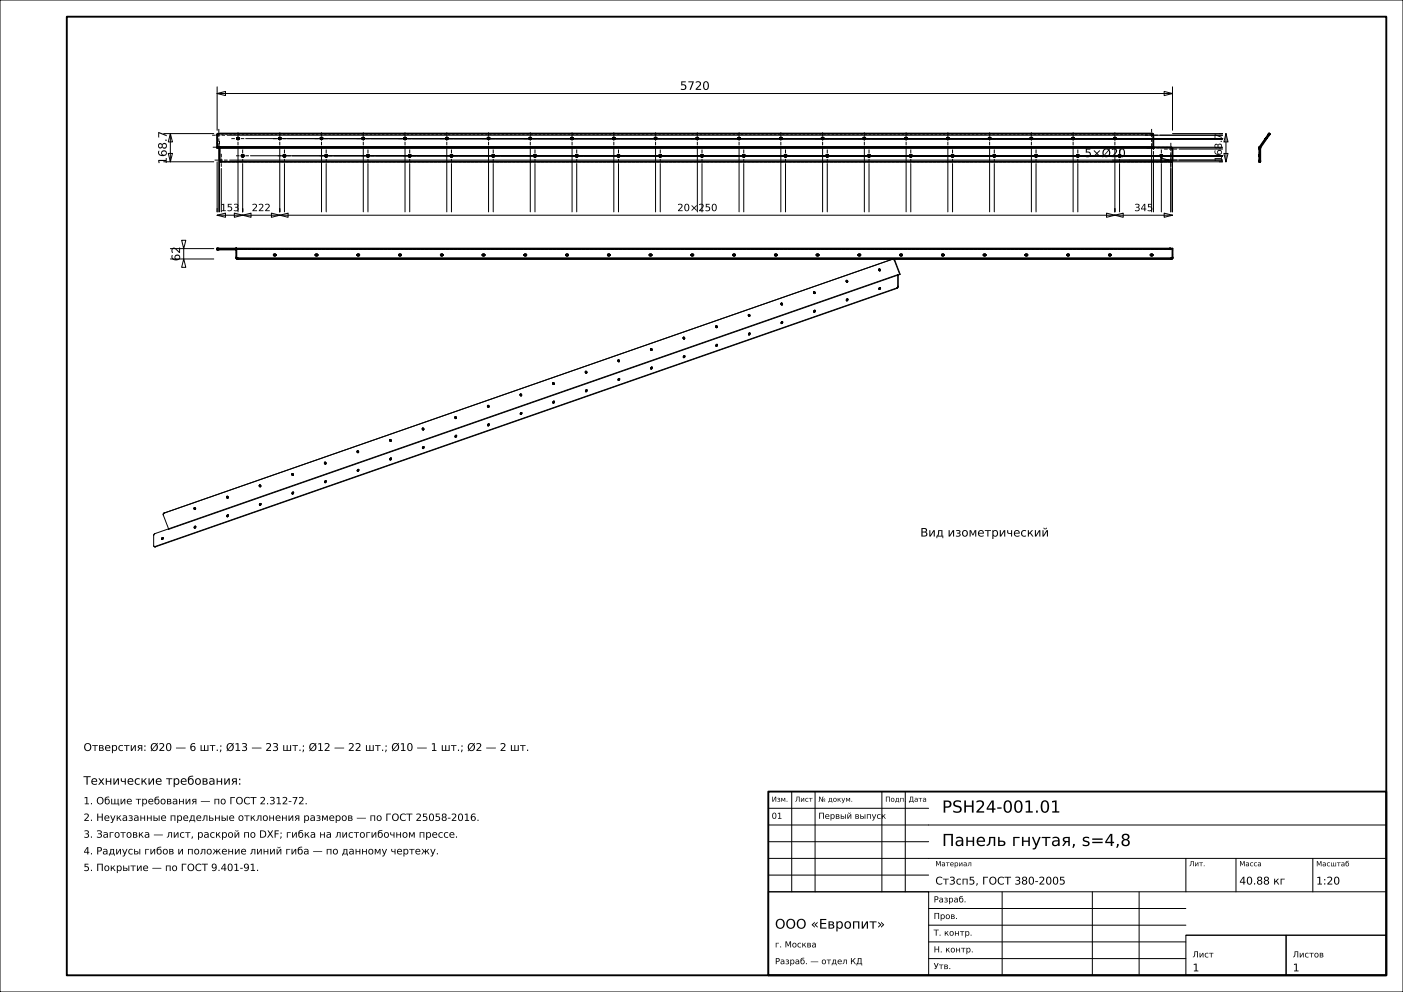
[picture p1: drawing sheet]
<svg xmlns="http://www.w3.org/2000/svg" width="420mm" height="297mm" viewBox="0 0 420 297" stroke-linecap="round" stroke-linejoin="round" font-family="sans-serif">
<defs><g id="words">
<g font-size="5">
<text x="282" y="243.3">PSH24-001.01</text>
<text x="282" y="253.3">Панель гнутая, s=4,8</text>
</g>
<text font-size="4" x="232" y="278">ООО «Европит»</text>
<g font-size="3.5">
<text x="203.6" y="26.9">5720</text>
<text x="324.7" y="47">5×Ø20</text>
<text x="49.9" y="49.2" transform="rotate(-90 49.9 49.2)">168.7</text>
<text x="53.9" y="78.2" transform="rotate(-90 53.9 78.2)">62</text>
<text x="275.5" y="160.6">Вид изометрический</text>
<text x="25" y="234.9">Технические требования:</text>
</g>
<g font-size="3.2">
<text x="25" y="224.8">Отверстия: Ø20 — 6 шт.; Ø13 — 23 шт.; Ø12 — 22 шт.; Ø10 — 1 шт.; Ø2 — 2 шт.</text>
<text x="280" y="264.8">Ст3сп5, ГОСТ 380-2005</text>
<text x="371" y="264.8">40.88 кг</text>
<text x="394" y="264.8">1:20</text>
<text x="357" y="290.8">1</text>
<text x="387" y="290.8">1</text>
</g>
<g font-size="3">
<text x="365.8" y="48.5" transform="rotate(-90 365.8 48.5)">168.7</text>
<text x="66" y="63.2">153</text>
<text x="75.3" y="63.2">222</text>
<text x="202.7" y="63.2">20×250</text>
<text x="339.5" y="63.2">345</text>
<text x="25" y="240.8">1. Общие требования — по ГОСТ 2.312-72.</text>
<text x="25" y="245.8">2. Неуказанные предельные отклонения размеров — по ГОСТ 25058-2016.</text>
<text x="25" y="250.8">3. Заготовка — лист, раскрой по DXF; гибка на листогибочном прессе.</text>
<text x="25" y="255.8">4. Радиусы гибов и положение линий гиба — по данному чертежу.</text>
<text x="25" y="260.8">5. Покрытие — по ГОСТ 9.401-91.</text>
</g>
<g font-size="2.5">
<text x="231" y="245.1">01</text>
<text x="245" y="245.1">Первый выпуск</text>
<text x="279.5" y="270.2">Разраб.</text>
<text x="279.5" y="275.1">Пров.</text>
<text x="279.5" y="280.1">Т. контр.</text>
<text x="232" y="283.6">г. Москва</text>
<text x="279.5" y="285.1">Н. контр.</text>
<text x="357" y="286.6">Лист</text>
<text x="387" y="286.6">Листов</text>
<text x="232" y="288.7">Разраб. — отдел КД</text>
<text x="279.5" y="290.1">Утв.</text>
</g>
<g font-size="2.1">
<text x="231" y="240">Изм.</text>
<text x="238" y="240">Лист</text>
<text x="245" y="240">№ докум.</text>
<text x="265" y="240">Подп.</text>
<text x="272" y="240">Дата</text>
<text x="280" y="259.3">Материал</text>
<text x="356" y="259.3">Лит.</text>
<text x="371" y="259.3">Масса</text>
<text x="394" y="259.4">Масштаб</text>
</g>
</g></defs>
<g fill="none" stroke="#000" stroke-width=".3">
<path d="M0 0h420v297h-420zM49 40h15M51 40l.6 2.5h-1.2zM51 40v8.4M65 28l2.5-.6v1.2zM65 26v13M65 28h286M348.5 27.4l2.5 .6-2.5 .6zM351 26v13M351 40h15M367 40l.6 2.5h-1.2zM367 40v8.4"/>
<path d="M49 48.4h15M50.4 45.9h1.2l-.6 2.5zM65 48.4v15M65.5 43v20.4M65.7 46.1v17.3M66.2 50.4v13M67.7 44.1h298.3M68 40.5h298M68.8 47.9h297.2M71.3 43.8v19.6M72.7 49v14.4M73.6 41.5h292.4"/>
<path d="M75 46.6h291M83.8 43.8v19.6M85.1 49v14.4M96.3 43.8v19.6M97.7 49v14.4M108.8 43.8v19.6M110.1 49v14.4M121.2 43.8v19.6M122.6 49v14.4M133.7 43.8v19.6M135.1 49v14.4M146.2 43.8v19.6"/>
<path d="M147.6 49v14.4M158.7 43.8v19.6M160.2 49v14.4M171.3 43.8v19.6M172.7 49v14.4M183.8 43.8v19.6M185.2 49v14.4M196.2 43.8v19.6M197.6 49v14.4M208.8 43.8v19.6M210.2 49v14.4M221.2 43.8v19.6"/>
<path d="M222.6 49v14.4M233.8 43.8v19.6M235.2 49v14.4M246.2 43.8v19.6M247.6 49v14.4M258.7 43.8v19.6M260.1 49v14.4M271.3 43.8v19.6M272.7 49v14.4M283.7 43.8v19.6M285.1 49v14.4M296.3 43.8v19.6"/>
<path d="M297.7 49v14.4M308.7 43.8v19.6M310.1 49v14.4M321.3 43.8v19.6M322.7 49v14.4M333.7 43.8v19.6M335.1 49v14.4M344.7 43v20.4M345.3 46.3v17.1M347.4 44.3h18.6M347.5 47.3l2.5 .6-2.5 .7zM347.6 49v14.4"/>
<path d="M350.5 47.1v16.3M353 44.6h13M366 48.4h-15v15M366.4 45.9h1.2l-.6 2.5zM51 77.5h13M51 74.4h13M54.4 71.9h1.2l-.6 2.5zM55 77.5l.6 2.5h-1.2zM55 74.4v3.1M65 64.4l2.5-.6v1.3zM65 64.4h286M70.1 63.8l2.6 .6-2.6 .7z"/>
<path d="M72.7 64.4l2.4-.6v1.3zM81.2 63.8l2.6 .6-2.6 .7zM83.8 64.4l2.5-.6v1.3zM267.2 77.6l-218.1 76M267.2 77.6h.3l.4 .3M267.2 77.6l-218 76M267.2 77.6l.5 .3M267.7 77.9l1.7 4.3M267.9 77.9l1.5 4.3M267.9 77.9h-.2M331.3 63.8l2.4 .6-2.4 .7zM333.7 64.4l2.5-.6v1.3z"/>
<path d="M348.5 63.8l2.5 .6-2.5 .7zM214.2 97.8l.1 .1M214.2 97.7v.1M214.3 97.9v.1M214.3 98h.1M214.3 98l.1 .1M214.4 98.1h.1M214.4 97.5l-.2 .2M214.4 97.5v.4l.3 .2M214.5 97.5h.1M214.5 97.5h-.1M214.5 98.1h.1"/>
<path d="M214.5 97.5l.2 .3M214.7 98.1h-.2M214.7 98v.1M214.7 98h.1M214.7 97.8v.1M214.7 97.9v.1M224 94.4v.1M224 94.5l.1 .1M224.1 94.6h.1M224.1 94.6v.1M224.1 94.2l-.1 .2M224.1 94.7h.1"/>
<path d="M224.2 94.1l-.1 .1M224.2 94.7h.1M224.2 99.8l-.1 .3M224.2 94.1l.2 .5M224.2 94.1h.1M224.2 99.7v.1M224.3 94.1v.1M224.3 99.7h-.1M224.3 99.7h.1M224.3 94.2l.2 .1M224.3 94.7h.1M224.4 94.7h-.1"/>
<path d="M224.4 94.7h.1M224.4 99.7h.1M224.4 99.7h-.1M224.4 94.6v.1M224.5 99.7h.1M224.5 94.3v.1M224.5 94.6h-.1M224.5 94.4v.1M224.5 94.5v.1M224.5 99.7v.1M224.5 99.8l-.3 .5M233.8 91.1v.1"/>
<path d="M233.8 91.2h.1M233.8 96.7l.1 .1M233.8 96.6v.1M233.8 90.8v.3M233.9 96.8h.1M233.9 91.2v.1M233.9 96.8v.1M233.9 90.7l-.1 .1M233.9 91.3h.1M233.9 90.8l.3 .5M233.9 96.9h.1M233.9 90.7h.1"/>
<path d="M234 96.8v.1M234 90.7l.3 .3M234 90.7h-.1M234 91.3h.1M234 96.3l-.2 .3M234 96.3h.1M234.1 91.3h-.1M234.2 91.3h-.1M234.2 91.2v.1M234.2 96.3h.1M234.2 96.3h-.2M234.2 91.2h.1"/>
<path d="M234.3 91.1l-.1 .1M234.3 91v.1M234.3 96.3v.1M234.3 96.4l-.3 .4M234.3 96.4h.1M234.3 96.4v.1M234.3 96.5l-.3 .4M243.5 87.6v.1M243.5 87.7l.1 .1M243.6 87.8h.1M243.6 93.3v.1M243.6 93.4h.1"/>
<path d="M243.6 93.1v.2M243.6 87.8l.1 .1M243.6 93.1h.1M243.6 93.4l.1 .1M243.6 87.3l-.1 .3M243.7 87.9h.1M243.7 93.5h.1M243.7 87.3h.1M243.7 87.3h-.1M243.7 87.3l.2 .5M243.8 87.3l.1 .1M243.8 92.9l-.2 .2"/>
<path d="M243.9 92.9h-.1M243.9 87.4l.1 .3M243.9 87.9h-.1M243.9 87.9h.1M243.9 92.9h.1M244 92.9h.1M244 87.7l-.1 .2M244 87.7h.1M244 92.9l.1 .1M244.1 93l-.3 .5M244.1 93l-.4 .5M253.3 84.2v.1"/>
<path d="M253.3 84.1v.1M253.3 84.3v.1M253.3 84v.1M253.3 84.4h.1M253.3 89.8v.1M253.3 89.9l.1 .1M253.4 84h-.1M253.4 90h.1M253.4 84.4v.1M253.4 83.9v.1M253.4 84.5h.1M253.4 84l.3 .4"/>
<path d="M253.4 90.1h.2M253.5 83.9h-.1M253.5 84.5h.1M253.5 83.9l.1 .1M253.5 83.9h.1M253.6 89.5l-.3 .3M253.6 84h.1M253.7 84.5h-.1M253.7 89.5h.1M253.7 89.5h-.1M253.7 84h.1M253.7 84v.1"/>
<path d="M253.7 84.4v.1M253.7 84.1l.1 .1M253.8 84.3l-.1 .1M253.8 84.2v.1M253.8 89.5v.1M253.8 89.6l-.3 .5M253.8 89.6v.1M253.8 89.7l-.2 .4M263 80.8v.1M263 80.7v.1M263 80.9l.2 .1M263.1 80.6l-.1 .1"/>
<path d="M263.1 86.6h.1M263.1 86.3v.3M263.1 86.6l.2 .1M263.2 86.3h-.1M263.2 81v.1M263.2 80.5l-.1 .1M263.2 81.1h.1M263.2 80.5v.4l.3 .1M263.3 80.5h.1M263.3 80.5h-.1M263.3 80.5l.1 .1M263.4 81.1h-.1"/>
<path d="M263.4 81.1h.1M263.4 86.1h.1M263.4 86.1l-.2 .2M263.4 80.6h.1M263.5 81.1h-.1M263.5 80.6v.1M263.5 86.1h.1M263.5 81v.1M263.5 81h.1M263.5 80.7v.1M263.5 80.9v.1M263.5 80.8v.1"/>
<path d="M263.6 86.1v.1M263.6 86.2l-.3 .5M268.4 86.3l-222 77.3M268.4 86.3h.1M268.5 86.3l-222 77.4M268.7 82.2h.1M268.7 82.2v.2M268.7 82.2l-218.2 76.1M268.7 85.7l-.3 .6M268.7 82.4v3.3M268.7 85.7l.2 .1M268.7 82.4l-218.2 76.1"/>
<path d="M268.8 82.2h-.1M268.9 82.4v3.4M268.9 85.8l-.4 .5M269.4 82.2l-.6 .2v-.2M155.7 118.1v.2M155.7 118.3h.1M155.7 118.1h.1M155.7 118.3l.3 .2M155.7 118v.1M155.8 118h-.1M155.8 118h.1M155.9 118l-.1 .3 .3 .2"/>
<path d="M155.9 118l.3 .2M155.9 118h-.1M156.1 118.5h-.1M156.1 118.5h.1M156.2 118.2v.1M156.2 118.3l-.1 .2M165.4 114.8h.1M165.4 114.8l.3 .3M165.5 114.7l-.1 .1M165.5 114.6v.1M165.5 114.6h.1M165.6 114.6h-.1"/>
<path d="M165.6 114.6l.3 .5M165.7 114.5v.1M165.7 114.5l-.1 .1M165.7 115.1h.1M165.7 114.6l.2 .1M165.8 115.1h-.1M165.9 115.1h-.1M165.9 115.1h.1M165.9 114.7v.1M165.9 115v.1M165.9 114.8v.1M165.9 115h.1"/>
<path d="M165.9 114.9v.1M175.2 111.3v.2M175.2 111.5h.1M175.2 111.3h.1M175.2 111.5l.3 .2M175.2 111.2v.1M175.3 117v.2M175.3 117.2h.1M175.3 111.2h-.1M175.3 116.9v.1M175.3 117.2v.1M175.3 117.3h.1"/>
<path d="M175.3 111.2h.1M175.3 116.8v.1M175.4 117.3h.1M175.4 111.1l-.1 .1M175.4 116.8h-.1M175.4 111.1l-.1 .4 .3 .2M175.4 111.1l.2 .1M175.4 111.1h.1M175.5 111.7h.1M175.6 111.7h-.1M175.6 111.2l.1 .1M175.6 111.7h.1"/>
<path d="M175.7 111.3v.1M175.7 111.4v.1M175.7 111.5l-.1 .2M175.7 116.7v.1M175.7 116.7l-.3 .1M175.7 116.8l-.3 .5M175.7 116.8h.1M175.8 116.8l-.4 .5M184.9 108h.1M185 108l.1 .3M185 107.9l-.1 .1M185 107.8v.1"/>
<path d="M185 113.7v.1M185 113.8h.1M185 113.8l.1 .1M185.1 113.5l-.1 .2M185.1 113.9h.1M185.1 113.4v.1M185.1 107.7l-.1 .1M185.1 108.3h.1M185.1 113.4h.1M185.1 107.7l.2 .6M185.2 107.7l.1 .1M185.2 107.7h-.1"/>
<path d="M185.2 108.3h.1M185.2 113.3l-.1 .1M185.3 113.3h-.1M185.3 107.8h.1M185.3 108.3h.1M185.3 113.3h.1M185.3 107.8l.2 .3M185.4 113.4l-.2 .5M185.4 113.3h.1M185.5 108.2l-.2 .1M185.5 108.1v.1M185.5 113.3l-.3 .6"/>
<path d="M185.5 113.4h-.1M194.7 104.5v.2M194.7 104.7h.1M194.7 104.5h.1M194.7 104.7l.3 .2M194.8 110.3v.1M194.8 110.2v.1M194.8 110.4h.1M194.8 110.4l.1 .1M194.9 110l-.1 .2M194.9 104.3l.3 .5M194.9 104.3l-.2 .2"/>
<path d="M194.9 110h.1M194.9 104.3l.2 .6M194.9 110.4l.1 .1M195 104.9h.1M195.1 109.9h.1M195.1 109.9l-.2 .1M195.1 104.9h-.1M195.2 104.8l-.1 .1M195.2 104.8h.1M195.2 109.9l.1 .1M195.3 110l-.4 .4M195.3 110h.1"/>
<path d="M195.3 110l-.4 .5M204.5 101.2h.1M204.5 101.2v.2M204.5 101.4h.1M204.5 106.9v.1M204.5 107l.3 .1M204.6 101.4l.1 .1M204.6 106.7l-.1 .2M204.6 106.6v.1M204.7 100.9l-.2 .3M204.7 101.5h.1M204.7 106.6h-.1"/>
<path d="M204.7 100.9l.1 .6M204.7 100.9l.3 .2M204.7 100.9h.1M204.7 106.5v.1M204.8 106.5h-.1M204.9 101.5h-.1M204.9 106.5h.1M204.9 106.5h-.1M205 101.1v.1M205 101.4l-.1 .1M205 101.2v.1M205 101.3v.1"/>
<path d="M205 106.5v.1M205 106.6l-.3 .5M205 106.6l-.2 .5M214.3 103.6h.1M214.3 103.6l.2 .1M214.4 103.2l-.1 .4M214.4 103.2h.1M214.5 103.1l-.1 .1M214.5 103.1h.1M214.6 103.1h.1M214.6 103.1h-.1M214.7 103.1h.1"/>
<path d="M214.7 103.1l.1 .1M214.8 103.2l-.3 .4M214.8 103.2h.1M214.8 103.2l-.3 .5M224.1 100.1v.1M224.1 100.2l.1 .1M97.1 138.5l.2 .4M97.2 138.4l-.1 .1M97.2 138.4h.1M97.3 138.4h-.1M97.3 138.4v.3l.2 .2M97.3 138.4h.1"/>
<path d="M97.3 138.9h.1M97.4 138.4h.1M97.5 138.9h-.1M97.5 138.4v.1M97.5 138.9h.1M97.5 138.5l.1 .1M97.6 138.6h.1M97.6 138.8l-.1 .1M97.6 138.6v.1M97.6 138.7v.1M106.9 135.2l.3 .3M106.9 135.1v.1"/>
<path d="M106.9 135v.1M107 135h-.1M107 135h.1M107 135l.3 .5M107.1 135h-.1M107.1 135l.2 .1M107.2 135.5h.1M107.3 135.1h.1M107.3 135.5h-.1M107.3 135.1l.1 .2M107.3 135.4v.1M107.4 135.3l-.1 .1"/>
<path d="M107.4 135.3h.1M116.6 131.8v.1M116.6 131.9l.4 .2M116.7 131.6l-.1 .2M116.7 137.4l.1 .3M116.7 137.3v.1M116.8 137.7h.1M116.8 131.6l.2 .5M116.8 131.6h-.1M116.8 137.2l-.1 .1M116.8 131.6h.1M116.9 131.6l.2 .2"/>
<path d="M116.9 131.6h-.1M116.9 137.2h-.1M117 137.1l-.1 .1M117 137.1l.1 .1M117 137.1h.1M117 132.1h.1M117.1 132.1h-.1M117.1 137.2l-.2 .5M117.1 132v.1M117.1 131.8h.1M117.1 132h.1M117.1 131.8v.2"/>
<path d="M126.4 128.4l.1 .3M126.4 128.3v.1M126.4 128.3h.1M126.4 128.2v.1M126.4 134.1h.1M126.5 134.1v.1M126.5 128.2h-.1M126.5 134.2v.1M126.5 134.3h.1M126.5 128.2h.1M126.5 128.7h.1M126.6 128.2h.1"/>
<path d="M126.6 128.2h-.1M126.6 128.7h.1M126.6 128.2l-.1 .3 .3 .2M126.7 128.2h.1M126.7 133.7l-.3 .4M126.7 133.7h.1M126.7 128.2l.2 .3M126.7 128.7h.1M126.7 134.3h-.1M126.8 128.7h-.1M126.8 128.7h.1M126.8 134.2l-.1 .1"/>
<path d="M126.8 133.7h.1M126.8 133.7h-.1M126.9 133.7v.1M126.9 128.6l-.1 .1M126.9 128.5v.1M126.9 128.5h.1M126.9 133.8l-.3 .5M126.9 133.8l.1 .1M127 133.9h.1M127 133.9l-.2 .3M136.2 124.8v.4l.3 .1M136.2 130.6v.2"/>
<path d="M136.2 130.8h.1M136.2 124.8h.1M136.2 130.6h.1M136.2 130.8l.1 .1M136.3 130.9h.1M136.3 124.8h-.1M136.3 130.4l-.1 .2M136.3 124.8v.3l.3 .2M136.4 124.8l.2 .2M136.4 124.8h-.1M136.4 130.4h-.1M136.5 130.3l-.1 .1"/>
<path d="M136.5 125.3h.1M136.5 130.3h.1M136.6 125.3h-.1M136.6 130.3h.1M136.6 125.3h.1M136.6 130.3l.1 .1M136.6 125.2v.1M136.6 125h.1M136.6 125.2h.1M136.7 125l-.1 .2M136.7 130.4h.1M136.7 130.4l-.3 .5"/>
<path d="M145.9 121.6h.1M145.9 121.6v.1M145.9 121.5v.1M145.9 121.7l.1 .1M146 121.4l-.1 .1M146 121.8l.1 .1M146 127.3h.1M146 127.3v.1M146 121.4h.1M146 127.4v.1M146 127.5h.1M146.1 121.4l.2 .5"/>
<path d="M146.1 121.4h-.1M146.1 121.4h.1M146.1 121.9h.1M146.1 127l-.1 .3M146.2 121.4l.2 .1M146.2 126.9l-.1 .1M146.2 127.5h-.1M146.3 121.9h-.1M146.3 126.9h.1M146.3 126.9h-.1M146.3 121.9h.1M146.4 121.9h-.1"/>
<path d="M146.4 121.5v.1M146.4 126.9v.1M146.4 121.8v.1M146.4 121.6v.1M146.4 121.7v.1M146.4 121.7h.1M146.4 127h.1M146.4 127l-.2 .5M146.5 127l-.3 .5M155.7 123.8v.2M155.7 124h.1M155.8 123.8h-.1"/>
<path d="M155.8 124v.1M155.8 124.1h.1M155.9 123.6l-.1 .2M155.9 123.6h.1M156.1 123.5h.1M156.1 123.5l-.2 .1M156.1 123.5l.1 .1M156.2 123.6h.1M156.2 123.6l-.3 .5M165.5 120.5h.1M165.5 120.5v.1M165.5 120.6l.1 .1"/>
<path d="M165.5 120.3v.2M165.6 120.7h.1M165.6 120.2l-.1 .1M165.7 120.2h-.1M165.7 120.1v.1M165.7 120.7h.1M165.8 120.1h.1M165.8 120.1h-.1M165.9 120.1h.1M165.9 120.1l.1 .1M166 120.2l-.3 .5M49.1 153.6l-.2 .5 1.6 4.2"/>
<path d="M49.1 153.6h.1M49.2 153.6h.1M49.2 153.6h-.1M50.4 158.4l-4.2 1.5-.2 .4 .2 3.3M50.4 158.4h.1M50.4 158.5h.1M50.4 158.4v.1M50.5 158.3v.2M50.5 158.5h.1M58.1 152.2v.1M58.1 152.3v.1M58.1 152.4l.1 .1"/>
<path d="M58.1 158h.1M58.1 158l.1 .1M58.2 158.1h.1M58.2 152.5h.1M58.2 152l-.1 .2M58.2 152h.1M58.2 152.5l.1 .1M58.3 152l.1 .5M58.3 152h.1M58.3 157.6l-.2 .4M58.4 157.5l-.1 .1M58.4 152l.1 .4"/>
<path d="M58.4 152.6h-.1M58.4 152.5h.1M58.4 152.5v.1M58.5 152.5h-.1M58.5 157.5h.1M58.5 157.5h-.1M58.5 152.5h.1M58.5 157.5l.1 .1M58.5 152.4v.1M58.6 157.6h.1M58.6 157.6l-.3 .5M67.8 148.8l.1 .2"/>
<path d="M67.8 148.7v.1M67.9 149h.1M67.9 148.7h-.1M67.9 149v.1M67.9 154.5v.2M67.9 154.4v.1M67.9 148.6v.1M67.9 149.1h.1M67.9 154.7h.1M68 149.1h.1M68 148.6h-.1M68 148.6v.3l.3 .2"/>
<path d="M68.1 148.6h.1M68.1 148.6h-.1M68.1 149.1l.1 .1M68.2 154.1l-.3 .3M68.2 148.6h.1M68.2 149.1v.1M68.2 154.1h.1M68.2 148.6v.1M68.2 149.1h.1M68.2 148.7h.1M68.3 149.1h-.1M68.3 148.7v.1"/>
<path d="M68.3 154.1v.1M68.3 149v.1M68.3 149h.1M68.3 148.8v.1M68.3 148.9v.1M68.3 154.2h.1M68.4 154.2l-.3 .5M68.4 154.2l-.1 .4-.3 .1M77.6 145.5h.1M77.6 145.5l.4 .2M77.6 145.3v.2M77.6 145.3h.1"/>
<path d="M77.6 151.2h.1M77.7 151.2h.1M77.7 145.2l-.1 .1M77.7 151l-.1 .2M77.7 151.2v.1M77.7 150.9v.1M77.7 151.3h.1M77.7 145.2h.1M77.8 145.2h-.1M77.8 145.2l-.1 .3 .3 .2M77.8 145.2h.1M77.9 145.2h.1"/>
<path d="M77.9 151.3h-.1M77.9 151.3h.1M78 150.7h.1M78 150.7l-.3 .2M78 145.2v.1M78 145.7h.1M78 145.3l.1 .1M78 150.7l.1 .1M78.1 145.4h.1M78.1 145.6l-.1 .1M78.1 145.4v.1M78.1 145.5v.1"/>
<path d="M78.1 150.8h.1M78.1 150.8l-.3 .5M78.1 150.8l-.2 .5M87.3 142l.2 .3M87.4 141.9l-.1 .1M87.4 141.8v.1M87.4 147.7l.1 .2M87.4 147.6v.1M87.4 141.8h.1M87.5 147.9h.1M87.5 141.8h-.1M87.5 141.8l.3 .5"/>
<path d="M87.5 142.3h.1M87.5 141.8h.1M87.6 141.8h.1M87.6 141.8h-.1M87.6 142.3h.1M87.7 141.8h.1M87.7 142.3h.1M87.7 141.8l.1 .1M87.8 141.9h.1M87.8 147.3h.1M87.8 147.3l-.4 .3M87.8 142.3h-.1"/>
<path d="M87.8 141.9l.1 .2M87.8 147.3l.1 .1M87.9 142.1l-.1 .2M87.9 142.1h.1M87.9 147.4l-.3 .5M87.9 147.4v.1M87.9 147.5h.1M87.9 147.5l-.3 .4M97.2 144.2l.1 .3M97.2 144.1v.1M97.3 144.5h.1M97.4 144.5h-.1"/>
<path d="M97.5 143.9h.1M97.5 143.9l-.3 .2M97.5 143.9l.1 .1M97.6 144l-.2 .5M106.9 140.9h.1M106.9 140.9l.1 .2M107 141.1h.1M107 140.7l-.1 .2M107.1 140.6l-.1 .1M107.1 140.5v.1M107.2 140.5h-.1M107.3 140.5h.1"/>
<path d="M107.3 140.5h-.1M107.3 140.5l.1 .1M107.4 140.6l-.3 .5M46.2 163.6l.1 .1M46.3 163.7h.1M46.3 163.7h.2M46.4 163.6h-.1M46.4 163.6l.1 .1M48.4 161.3l.1 .2M48.4 161.2v.1M48.5 161.5h.1M48.5 161l-.1 .2"/>
<path d="M48.6 161h-.1M48.6 160.9v.1M48.7 160.9h.1M48.7 160.9h-.1M48.8 160.9v.1M48.8 161h.1M48.8 161l-.3 .5M48.8 161l.1 .1M48.9 161.1l-.4 .4M237 237v30M244 237v30M264 237v30"/>
<path d="M271 237v30M230 257h185M230 252h48M230 247h185M230 242h48M355 257v10M370 257v10M393 257v10M230 267h48v25h-48zM230 267h185M230 262h48M278 277h77"/>
<path d="M278 272h77M300 267v25M327 267v25M341 267v25M278 287h77M278 282h77M355 280h30v12h-30zM355 280h60M385 280h30v12h-30z"/>
</g>
<g fill="none" stroke="#000" stroke-width=".56">
<path d="M20 5h395v287h-395zM65 44.1h.6M65.6 44v.3h-.6v-3.9l.5-.4h279.2l.6 .4v3.9M65.7 44.1l-.1 .1M65.7 44.1l.1 .1M65.7 44h.1M65.7 44h-.1M65.8 44v4l.4 .4h284.3l.4-.2 .1-3.6-.2-.4-5.4-.1-.1 .2M65.8 44.3h279.5M65.8 44h279.5M70.9 41.4l.1 .1M71 41.5h.1"/>
<path d="M71 41.5l.3-.2 .2 .2M71 41.5l.1 .2M71.1 41.7h.1M71.4 41.2h.1M71.4 41.2l-.5 .2M71.4 41.2l.1 .2M71.5 41.5l-.3 .2M71.5 41.5h.1M71.5 41.4v.1M83.4 41.4l.1 .1M83.5 41.5h.1M83.5 41.5l.3-.2 .2 .2"/>
<path d="M83.5 41.5l.1 .2M83.6 41.7h.1M83.9 41.2h.1M83.9 41.2l-.5 .2M83.9 41.2l.1 .2M84 41.5l-.3 .2M84 41.5h.1M84 41.4v.1M96 41.4v.1M96 41.5h.1M96 41.5l.3-.2 .2 .2M96 41.5l.1 .2"/>
<path d="M96.1 41.7h.1M96.4 41.2h.1M96.4 41.2l-.4 .2M96.4 41.2l.1 .2M96.5 41.5l-.3 .2M96.5 41.5h.1M96.5 41.4v.1M108.5 41.4v.1M108.5 41.5h.1M108.5 41.5l.3-.2 .2 .2M108.5 41.5l.1 .2M108.6 41.7h.1"/>
<path d="M108.9 41.2h.1M108.9 41.2l-.4 .2M108.9 41.2l.1 .2M109 41.5l-.3 .2M109 41.5h.1M109 41.4v.1M121 41.4v.1M121 41.5h.1M121 41.5l.2-.2 .3 .2M121 41.5l.1 .2M121.1 41.7h.1M121.4 41.2h.1"/>
<path d="M121.4 41.2l-.4 .2M121.4 41.2l.1 .2M121.5 41.5l-.3 .2M121.5 41.5h.1M121.5 41.4v.1M133.5 41.4v.1M133.5 41.5h.1M133.5 41.5l.2-.2 .3 .2M133.5 41.5l.1 .2M133.6 41.7h.1M133.9 41.2h.1M133.9 41.2l-.4 .2"/>
<path d="M133.9 41.2l.2 .2M134 41.5l-.3 .2M134 41.5h.1M134.1 41.4l-.1 .1M145.9 41.4l.1 .1M146 41.5h.1M146 41.5l.2-.2 .3 .2M146 41.5l.1 .2M146.1 41.7h.1M146.4 41.2h.1M146.4 41.2l-.5 .2M146.4 41.2l.1 .1"/>
<path d="M146.5 41.6l-.3 .1M146.5 41.3h.1M146.5 41.5v.1M146.5 41.3l.1 .1M146.5 41.5h.1M146.6 41.4l-.1 .1M158.4 41.4l.1 .1M158.5 41.5h.1M158.5 41.5l.2-.2 .3 .2M158.5 41.5l.1 .2M158.6 41.7h.1M158.9 41.2h.1"/>
<path d="M158.9 41.2l-.5 .2M158.9 41.2l.1 .1M159 41.6l-.3 .1M159 41.3h.1M159 41.5v.1M159 41.3l.1 .1M159 41.5h.1M159.1 41.4l-.1 .1M170.9 41.4l.1 .1M171 41.5h.1M171 41.5v.1M171 41.3l-.1 .1"/>
<path d="M171 41.6l.1 .1M171 41.3h.1M171.1 41.7h.1M171.4 41.2h.1M171.4 41.2l-.4 .1M171.4 41.2l.1 .1M171.5 41.4l-.5 .1M171.5 41.4v.1M171.5 41.6l-.3 .1M171.5 41.3h.1M171.5 41.5v.1M171.5 41.3l.1 .1"/>
<path d="M171.6 41.4l-.1 .1M183.4 41.4l.1 .1M183.5 41.5h.1M183.5 41.5v.1M183.5 41.3l-.1 .1M183.5 41.6l.1 .1M183.5 41.3h.1M183.6 41.7h.1M183.9 41.2h.1M183.9 41.2l-.4 .1M183.9 41.2l.1 .1M184 41.4l-.5 .1"/>
<path d="M184 41.4v.1M184 41.6l-.3 .1M184 41.3h.1M184 41.5v.1M184 41.3l.1 .1M184.1 41.4l-.1 .1M195.9 41.4l.1 .1M196 41.5h.1M196 41.5v.1M196 41.3l-.1 .1M196 41.6l.1 .1M196 41.3h.1"/>
<path d="M196.1 41.7h.1M196.4 41.6l-.2 .1M196.4 41.2l.1 .1M196.4 41.2l-.4 .1M196.5 41.6h-.1M196.5 41.3h.1M196.5 41.4l-.5 .1M196.5 41.4v.1M196.5 41.6h.1M196.5 41.5v.1M196.5 41.3v.1M208.5 41.4v.1"/>
<path d="M208.5 41.5h.1M208.5 41.5v.1M208.5 41.3v.1M208.5 41.6l.2 .1M208.5 41.3h.1M208.7 41.7h.1M208.7 41.2l-.2 .1M208.8 41.2h.1M208.8 41.2h-.1M208.9 41.6l-.1 .1M208.9 41.2l.1 .1M209 41.6h-.1"/>
<path d="M209 41.3h.1M209 41.4l-.5 .1M209 41.4v.1M209 41.6h.1M209 41.5v.1M209 41.3l.1 .1M209.1 41.4l-.1 .1M220.9 41.4l.1 .1M221 41.5h.1M221 41.5v.1M221 41.3l-.1 .1M221 41.6l.2 .1"/>
<path d="M221 41.3h.1M221.2 41.7h.1M221.2 41.2l-.2 .1M221.2 41.2h.2M221.2 41.2h.1M221.4 41.6l-.2 .1M221.4 41.2l.1 .1M221.5 41.6h-.1M221.5 41.3h.1M221.5 41.4l-.5 .1M221.5 41.4v.1M221.5 41.6h.1"/>
<path d="M221.5 41.5v.1M221.5 41.3v.1M233.5 41.4v.1M233.5 41.5h.1M233.5 41.5v.1M233.5 41.3v.1M233.5 41.6h.1M233.5 41.3h.1M233.6 41.6l.1 .1M233.6 41.2l-.1 .1M233.7 41.7h.1M233.7 41.2h-.1"/>
<path d="M233.8 41.2h.1M233.8 41.2h-.1M233.9 41.6l-.1 .1M233.9 41.2l.1 .1M234 41.6h-.1M234 41.3h.1M234 41.4l-.5 .1M234 41.4v.1M234 41.6h.1M234 41.5v.1M234 41.3v.1M245.9 41.4l.1 .1"/>
<path d="M246 41.5h.1M246 41.5v.1M246 41.3l-.1 .1M246 41.6h.1M246 41.3h.1M246.1 41.6l.1 .1M246.1 41.2l-.1 .1M246.2 41.7h.1M246.2 41.2h-.1M246.2 41.2h.2M246.2 41.2h.1M246.4 41.6l-.2 .1"/>
<path d="M246.4 41.2l.1 .1M246.5 41.6h-.1M246.5 41.3h.1M246.5 41.4l-.5 .1M246.5 41.4v.1M246.5 41.6h.1M246.5 41.5v.1M246.5 41.3l.1 .1M246.6 41.4l-.1 .1M258.5 41.4v.1M258.5 41.5h.1M258.5 41.5v.1"/>
<path d="M258.5 41.3v.1M258.5 41.6h.1M258.5 41.3h.1M258.6 41.6l.1 .1M258.6 41.2l-.1 .1M258.7 41.7h.1M258.7 41.2h-.1M258.7 41.2h.2M258.7 41.2h.1M258.9 41.6l-.2 .1M258.9 41.2l.1 .1M259 41.6h-.1"/>
<path d="M259 41.3h.1M259 41.4l-.5 .1M259 41.4v.1M259 41.6h.1M259 41.5v.1M259 41.3v.1M270.9 41.4l.1 .1M271 41.5h.1M271 41.5v.1M271 41.3l-.1 .1M271 41.6h.1M271 41.3h.1"/>
<path d="M271.1 41.6l.1 .1M271.1 41.2l-.1 .1M271.2 41.7h.1M271.2 41.2h-.1M271.3 41.2h.1M271.3 41.2h-.1M271.4 41.6l-.1 .1M271.4 41.2l.1 .1M271.5 41.6h-.1M271.5 41.3h.1M271.5 41.4l-.5 .1M271.5 41.4v.1"/>
<path d="M271.5 41.6h.1M271.5 41.5v.1M271.5 41.3l.1 .1M271.6 41.4l-.1 .1M283.5 41.3v.2M283.5 41.5v.1M283.5 41.6h.1M283.5 41.3h.1M283.5 41.4v.1M283.5 41.4h.5M283.6 41.6l.1 .1M283.6 41.2l-.1 .1"/>
<path d="M283.7 41.7h.1M283.7 41.2h-.1M283.7 41.2h.2M283.7 41.2h.1M283.9 41.6l-.2 .1M283.9 41.2l.1 .1M284 41.6h-.1M284 41.3h.1M284 41.4v.1M284 41.6h.1M284 41.5v.1M284 41.3v.1"/>
<path d="M296 41.3v.2M296 41.5v.1M296 41.6h.1M296 41.3h.1M296 41.4v.1M296 41.4h.5M296.1 41.6l.1 .1M296.1 41.2l-.1 .1M296.2 41.7h.1M296.2 41.2h-.1M296.3 41.2h.1M296.3 41.2h-.1"/>
<path d="M296.4 41.6l-.1 .1M296.4 41.2l.1 .1M296.5 41.6h-.1M296.5 41.3h.1M296.5 41.4v.1M296.5 41.6h.1M296.5 41.5v.1M296.5 41.3l.1 .1M296.6 41.4l-.1 .1M308.5 41.3v.2M308.5 41.5v.1M308.5 41.6h.1"/>
<path d="M308.5 41.3h.1M308.5 41.4v.1M308.5 41.4h.5M308.6 41.6l.1 .1M308.6 41.2l-.1 .1M308.7 41.7h.1M308.7 41.2h-.1M308.7 41.2h.2M308.7 41.2h.1M308.9 41.6l-.2 .1M308.9 41.2l.1 .1M309 41.6h-.1"/>
<path d="M309 41.3h.1M309 41.4v.1M309 41.6h.1M309 41.5v.1M309 41.3v.1M321 41.4v.1M321 41.5v.1M321 41.3v.1M321 41.6h.1M321 41.3h.1M321 41.4h.5M321.1 41.6l.2 .1"/>
<path d="M321.1 41.2l-.1 .1M321.3 41.2h.1M321.3 41.2h-.2M321.3 41.7h.1M321.4 41.6l-.1 .1M321.4 41.2l.1 .1M321.5 41.6h-.1M321.5 41.3h.1M321.5 41.4v.1M321.5 41.6h.1M321.5 41.5v.1M321.5 41.3v.2"/>
<path d="M333.4 41.4l.1 .1M333.5 41.5v.1M333.5 41.3l-.1 .1M333.5 41.6h.1M333.5 41.3h.1M333.5 41.4v.1M333.5 41.4h.5M333.6 41.6l.1 .1M333.6 41.2l-.1 .1M333.7 41.2h.1M333.7 41.2h-.1M333.8 41.7h-.1"/>
<path d="M333.8 41.2h.1M333.9 41.6l-.1 .1M333.9 41.2l.1 .1M334 41.6h-.1M334 41.3h.1M334 41.4v.1M334 41.6h.1M334 41.5v.1M334 41.3v.2M345.3 44.3h.1M377 44.1v4.3h.3v-4.3M377 44.1h.3"/>
<path d="M377 44.1l2.9-4.1 .2 .1-2.8 4.1M377 47.9h.3M377 44.6h.3M377 44.1l.3 .1M377.3 44.2v.1M379.6 40.4l.2 .2M379.9 40h.1M380.1 40.2l-.1 .1M65.5 74.4v.3M70.6 74.4v.3M70.7 77l.6 .3M70.7 74.4l.1 3"/>
<path d="M70.7 74.5h279.6M70.8 77.4h.1M70.8 77.4l.5 .1M71.3 77.5h279.2M71.3 77.3h279.2M71.3 77.3v.2M81.9 76.3l.1 .1M82 76.3h-.1M82 76.4h.1M82 76.3h.5M82 76.3h.1M82 76.4h.5"/>
<path d="M82.1 76.4h-.1M82.1 76.4h.3M82.4 76.4h.1M82.5 76.3h.1M82.5 76.4h.1M82.5 76.3v.1M94.4 76.3l.1 .1M94.5 76.3h-.1M94.5 76.4h.1M94.5 76.3h.5M94.5 76.3h.1M94.5 76.4h.5"/>
<path d="M94.6 76.4h-.1M94.6 76.4h.3M94.9 76.4h.1M95 76.3h.1M95 76.4h.1M95.1 76.3l-.1 .1M106.9 76.3l.1 .1M107 76.3h-.1M107 76.4h.1M107 76.3h.5M107 76.3h.1M107 76.4h.5"/>
<path d="M107.1 76.4h-.1M107.1 76.4h.3M107.4 76.4h.1M107.5 76.3h.1M107.5 76.4h.1M107.6 76.3l-.1 .1M119.4 76.3l.1 .1M119.5 76.3h-.1M119.5 76.4h.1M119.5 76.3h.5M119.5 76.3h.1M119.5 76.4h.5"/>
<path d="M119.6 76.4h-.1M119.6 76.4h.1M119.6 76.4h.3M119.9 76.4h.1M120 76.3h.1M120 76.4h.1M120.1 76.3l-.1 .1M131.9 76.3l.1 .1M132 76.3h-.1M132 76.4h.1M132 76.3h.5M132 76.3h.1"/>
<path d="M132 76.4h.5M132.1 76.4h-.1M132.1 76.4h.1M132.1 76.4h.3M132.4 76.4h.1M132.5 76.3h.1M132.5 76.4h.1M132.5 76.3v.1M144.5 76.3v.1M144.5 76.3h.1M144.5 76.4h.1M144.5 76.3h.5"/>
<path d="M144.5 76.4h.5M144.6 76.4h-.1M144.6 76.4h.1M144.6 76.4h.3M144.9 76.4h.1M145 76.3h.1M145 76.4h.1M145 76.3v.1M157 76.3v.1M157 76.3h.1M157 76.4h.1M157 76.3h.5"/>
<path d="M157 76.4h.5M157.1 76.4h-.1M157.1 76.4h.1M157.1 76.4h.3M157.4 76.4h.1M157.5 76.3h.1M157.5 76.4h.1M157.5 76.3v.1M169.5 76.3v.1M169.5 76.3h.1M169.5 76.4h.1M169.5 76.4h.5"/>
<path d="M169.6 76.4h-.1M169.6 76.4h.1M169.6 76.4h.3M169.9 76.4h.1M170 76.2l-.5 .1M170 76.3h.1M170 76.4h.1M170 76.3v.1M182 76.3v.1M182 76.4h.1M182 76.3h.1M182 76.2h.5"/>
<path d="M182 76.2v.1M182 76.4h.5M182.1 76.4h-.1M182.1 76.4h.1M182.1 76.4h.3M182.4 76.4h.1M182.5 76.3h.1M182.5 76.4h.1M182.5 76.3v.1M194.4 76.3l.1 .1M194.5 76.4h.1M194.5 76.3h-.1"/>
<path d="M194.5 76.2h.5M194.5 76.2v.1M194.5 76.4h.5M194.6 76.4h-.1M194.6 76.4h.1M194.6 76.4h.3M194.9 76.4h.1M195 76.3h.1M195 76.4h.1M195.1 76.3l-.1 .1M207 76.3v.1M207 76.4h.1"/>
<path d="M207 76.3h.1M207 76.2h.5M207 76.2v.1M207 76.4h.5M207.1 76.4h-.1M207.1 76.4h.1M207.1 76.4h.3M207.4 76.4h.1M207.5 76.3h.1M207.5 76.4h.1M207.5 76.3v.1M219.4 76.3l.1 .1"/>
<path d="M219.5 76.4h.1M219.5 76.3h-.1M219.5 76.2h.5M219.5 76.2v.1M219.5 76.4h.5M219.6 76.4h-.1M219.6 76.4h.1M219.6 76.4h.4M220 76.3h.1M220 76.4h.1M220.1 76.3l-.1 .1M231.9 76.3l.1 .1"/>
<path d="M232 76.4h.1M232 76.3h-.1M232 76.2h.5M232 76.2v.1M232 76.4h.5M232.1 76.4h-.1M232.1 76.4h.1M232.1 76.4h.4M232.5 76.3h.1M232.5 76.4h.1M232.5 76.3v.1M244.5 76.3v.1"/>
<path d="M244.5 76.4h.1M244.5 76.3h.1M244.5 76.2h.5M244.5 76.2v.1M244.5 76.4h.5M245 76.3h.1M245 76.4h.1M245.1 76.3l-.1 .1M256.9 76.3l.1 .1M257 76.4h.1M257 76.3h-.1M257 76.2h.5"/>
<path d="M257 76.2v.1M257 76.4h.5M257.5 76.3h.1M257.5 76.4h.1M257.5 76.3v.1M269.5 76.3v.1M269.5 76.4h.1M269.5 76.3h.1M269.5 76.2h.5M269.5 76.2v.1M269.5 76.4h.5M270 76.3h.1"/>
<path d="M270 76.4h.1M270 76.3v.1M281.9 76.3l.1 .1M282 76.4h.1M282 76.3h-.1M282 76.2h.5M282 76.2v.1M282 76.4h.5M282.5 76.3h.1M282.5 76.4h.1M282.6 76.3l-.1 .1M294.5 76.3v.1"/>
<path d="M294.5 76.4h.1M294.5 76.3h.1M294.5 76.2h.5M294.5 76.2v.1M294.5 76.4h.5M295 76.3h.1M295 76.4h.1M295 76.3v.1M307 76.3v.1M307 76.4h.1M307 76.2h.5M307 76.2v.1"/>
<path d="M307 76.4h.5M307.2 76.4h-.2M307.3 76.4h-.1M307.3 76.4h.2M307.5 76.3h.1M307.5 76.4h.1M307.6 76.3l-.1 .1M319.5 76.3v.1M319.5 76.4h.1M319.5 76.2h.5M319.5 76.2v.1M319.5 76.4h.5"/>
<path d="M319.7 76.4h-.2M319.7 76.4h.1M319.7 76.4h.3M320 76.3h.1M320 76.4h.1M320 76.3v.1M332 76.3v.1M332 76.4h.1M332 76.2h.5M332 76.2v.1M332 76.4h.5M332.2 76.4h-.2"/>
<path d="M332.3 76.4h-.1M332.3 76.4h.2M332.5 76.3h.1M332.5 76.4h.1M332.5 76.3v.1M344.4 76.3l.1 .1M344.5 76.3h-.1M344.5 76.4h.1M344.5 76.2h.5M344.5 76.2v.1M344.5 76.4h.5M344.7 76.4h-.2"/>
<path d="M344.7 76.4h.1M344.8 76.4h.2M345 76.3h.1M345 76.4h.1M345 76.3v.1M350.3 74.5l-285.3-.1v.3h5.7M350.3 74.5h.1M350.3 74.5v.1M350.3 74.5l.7-.1v2.9l-.5 .2M350.5 77.3v.2M351 77l-.5 .3M230 237h185v55h-185z"/>
<circle cx="72.6" cy="46.6" r=".32"/>
<circle cx="85.1" cy="46.6" r=".32"/>
<circle cx="97.7" cy="46.6" r=".32"/>
<circle cx="110.1" cy="46.6" r=".32"/>
<circle cx="122.6" cy="46.6" r=".32"/>
<circle cx="135.1" cy="46.6" r=".32"/>
<circle cx="147.6" cy="46.6" r=".32"/>
<circle cx="160.1" cy="46.6" r=".32"/>
<circle cx="172.6" cy="46.6" r=".32"/>
<circle cx="185.1" cy="46.6" r=".32"/>
<circle cx="197.6" cy="46.6" r=".32"/>
<circle cx="210.2" cy="46.6" r=".32"/>
<circle cx="222.6" cy="46.6" r=".32"/>
<circle cx="235.2" cy="46.6" r=".32"/>
<circle cx="247.6" cy="46.6" r=".32"/>
<circle cx="260.2" cy="46.6" r=".32"/>
<circle cx="272.6" cy="46.6" r=".32"/>
<circle cx="285.1" cy="46.6" r=".32"/>
<circle cx="297.7" cy="46.6" r=".32"/>
<circle cx="310.1" cy="46.6" r=".32"/>
<circle cx="322.7" cy="46.6" r=".32"/>
<circle cx="335.1" cy="46.6" r=".32"/>
<circle cx="347.7" cy="46.6" r=".32"/>
</g>
<g fill="none" stroke="#000" stroke-width=".3" stroke-dasharray=".7 .5" stroke-linecap="butt">
<path d="M65 40.6v-.1M65 44.3v-3.7M65 40.4v.2M65 40.5v-.1M65 40.4l.1-.1M65.1 40.3l.1-.1M65.2 40.2h.1M65.3 40.2h.1M65.4 40.2l.1-.1M65.6 44.3v-.1M65.6 44.2v-.2M65.8 44.2v-.2"/>
<path d="M65.8 44.3v-.1M65.8 47.9v-3.6M65.8 48v-.1M65.8 48.2v-.2M65.9 48.2h-.1M65.9 48.3v-.1M66 48.4l-.1-.1M66.1 48.4h-.1M66.2 48.4h-.1M70.9 41.4v.2M70.9 41.6l.1-.1M71 41.6h-.1"/>
<path d="M71 41.7v-.1M71 41.8v-.1M71.1 41.8h-.1M71.2 41.8h-.1M71.3 41.8h-.1M71.4 41.8h-.1M71.5 41.8h-.1M71.5 41.7v.1M71.5 41.5v.1M71.5 41.6v.1M72.3 46.6v-.1M72.3 46.5h.1"/>
<path d="M72.3 46.7v-.1M72.4 46.5v-.1M72.4 46.8l-.1-.1M72.4 46.4l.1-.1M72.4 46.9v-.1M72.5 46.3h.1M72.5 46.9h-.1M72.6 46.3h.1M72.6 47l-.1-.1M72.7 46.3l.1 .1M72.7 47h-.1M72.8 46.4h.1"/>
<path d="M72.8 46.9l-.1 .1M72.9 46.4v.1M72.9 46.9h-.1M72.9 46.5l.1 .1M72.9 46.8v.1M73 46.6v.1M73 46.7l-.1 .1M83.4 41.4v.2M83.4 41.6l.1-.1M83.5 41.6h-.1M83.5 41.7v-.1M83.5 41.8v-.1"/>
<path d="M83.6 41.8h-.1M83.7 41.8h-.1M83.8 41.8h-.1M83.9 41.8h-.1M84 41.8h-.1M84 41.7v.1M84 41.5v.1M84 41.6v.1M84.8 46.6v-.1M84.8 46.5h.1M84.8 46.7v-.1M84.9 46.5v-.1"/>
<path d="M84.9 46.8l-.1-.1M84.9 46.4l.1-.1M84.9 46.9v-.1M85 46.3h.1M85 46.9h-.1M85.1 46.3h.1M85.1 47l-.1-.1M85.2 46.3l.1 .1M85.2 47h-.1M85.3 46.4h.1M85.3 46.9l-.1 .1M85.4 46.4v.1"/>
<path d="M85.4 46.9h-.1M85.4 46.5l.1 .1M85.4 46.8v.1M85.5 46.6v.1M85.5 46.7l-.1 .1M96 41.4v.2M96 41.6v-.1M96 41.7v-.1M96 41.8v-.1M96.1 41.8h-.1M96.2 41.8h-.1M96.3 41.8h-.1"/>
<path d="M96.4 41.8h-.1M96.5 41.8h-.1M96.5 41.7v.1M96.5 41.5v.1M96.5 41.6v.1M97.3 46.6v-.1M97.3 46.5h.1M97.3 46.7v-.1M97.4 46.5v-.1M97.4 46.8l-.1-.1M97.4 46.4l.1-.1M97.4 46.9v-.1"/>
<path d="M97.5 46.3h.1M97.5 46.9h-.1M97.6 46.3h.1M97.6 47l-.1-.1M97.7 46.3l.1 .1M97.7 47h-.1M97.8 46.4h.1M97.8 46.9l-.1 .1M97.9 46.4v.1M97.9 46.9h-.1M97.9 46.5l.1 .1M97.9 46.8v.1"/>
<path d="M98 46.6v.1M98 46.7l-.1 .1M108.5 41.4v.2M108.5 41.6v-.1M108.5 41.7v-.1M108.5 41.8v-.1M108.6 41.8h-.1M108.7 41.8h-.1M108.8 41.8h-.1M108.9 41.8h-.1M109 41.8h-.1M109 41.7v.1"/>
<path d="M109 41.5v.1M109 41.6v.1M109.8 46.6v-.1M109.8 46.5h.1M109.8 46.7v-.1M109.9 46.5v-.1M109.9 46.8l-.1-.1M109.9 46.4l.1-.1M109.9 46.9v-.1M110 46.3h.1M110 46.9h-.1M110.1 46.3h.1"/>
<path d="M110.1 47l-.1-.1M110.2 46.3l.1 .1M110.2 47h-.1M110.3 46.4h.1M110.3 46.9l-.1 .1M110.4 46.4v.1M110.4 46.9h-.1M110.4 46.5l.1 .1M110.4 46.8v.1M110.5 46.6v.1M110.5 46.7l-.1 .1M121 41.4v.2"/>
<path d="M121 41.6v-.1M121 41.7v-.1M121 41.8v-.1M121.1 41.8h-.1M121.2 41.8h-.1M121.3 41.8h-.1M121.4 41.8h-.1M121.5 41.8h-.1M121.5 41.7v.1M121.5 41.5v.1M121.5 41.6v.1M122.3 46.6v-.1"/>
<path d="M122.3 46.5h.1M122.3 46.7v-.1M122.4 46.5v-.1M122.4 46.8l-.1-.1M122.4 46.4l.1-.1M122.4 46.9v-.1M122.5 46.3h.1M122.5 46.9h-.1M122.6 46.3h.1M122.6 47l-.1-.1M122.7 46.3l.1 .1M122.7 47h-.1"/>
<path d="M122.8 46.4h.1M122.8 46.9l-.1 .1M122.9 46.4v.1M122.9 46.9h-.1M122.9 46.5l.1 .1M122.9 46.8v.1M123 46.6v.1M123 46.7l-.1 .1M133.5 41.4v.2M133.5 41.6v-.1M133.5 41.7v-.1M133.5 41.8v-.1"/>
<path d="M133.6 41.8h-.1M133.7 41.8h-.1M133.8 41.8h-.1M133.9 41.8h-.1M134 41.8h-.1M134 41.7v.1M134 41.5l.1 .1M134 41.6v.1M134.1 41.6h-.1M134.8 46.6v-.1M134.8 46.5h.1M134.8 46.7v-.1"/>
<path d="M134.9 46.5v-.1M134.9 46.8l-.1-.1M134.9 46.4l.1-.1M134.9 46.9v-.1M135 46.3h.1M135 46.9h-.1M135.1 46.3h.1M135.1 47l-.1-.1M135.2 46.3l.1 .1M135.2 47h-.1M135.3 46.4h.1M135.3 46.9l-.1 .1"/>
<path d="M135.4 46.4v.1M135.4 46.9h-.1M135.4 46.5l.1 .1M135.4 46.8v.1M135.5 46.6v.1M135.5 46.7l-.1 .1M145.9 41.4v.2M145.9 41.6l.1-.1M146 41.6h-.1M146 41.7v-.1M146 41.8v-.1M146.1 41.8h-.1"/>
<path d="M146.2 41.8h-.1M146.3 41.8h-.1M146.4 41.8h-.1M146.5 41.8h-.1M146.5 41.7v.1M146.5 41.5l.1 .1M146.5 41.6v.1M146.6 41.6h-.1M147.3 46.6v-.1M147.3 46.5h.1M147.3 46.7v-.1M147.4 46.5v-.1"/>
<path d="M147.4 46.8l-.1-.1M147.4 46.4l.1-.1M147.4 46.9v-.1M147.5 46.3h.1M147.5 46.9h-.1M147.6 46.3h.1M147.6 47l-.1-.1M147.7 46.3l.1 .1M147.7 47h-.1M147.8 46.4h.1M147.8 46.9l-.1 .1M147.9 46.4v.1"/>
<path d="M147.9 46.9h-.1M147.9 46.5l.1 .1M147.9 46.8v.1M148 46.6v.1M148 46.7l-.1 .1M158.4 41.4v.2M158.4 41.6l.1-.1M158.5 41.6h-.1M158.5 41.7v-.1M158.5 41.8v-.1M158.6 41.8h-.1M158.7 41.8h-.1"/>
<path d="M158.8 41.8h-.1M158.9 41.8h-.1M159 41.8h-.1M159 41.7v.1M159 41.5l.1 .1M159 41.6v.1M159.1 41.6h-.1M159.8 46.6v-.1M159.8 46.5h.1M159.8 46.7v-.1M159.9 46.5v-.1M159.9 46.8l-.1-.1"/>
<path d="M159.9 46.4l.1-.1M159.9 46.9v-.1M160 46.3h.1M160 46.9h-.1M160.1 46.3h.1M160.1 47l-.1-.1M160.2 46.3l.1 .1M160.2 47h-.1M160.3 46.4h.1M160.3 46.9l-.1 .1M160.4 46.4v.1M160.4 46.9h-.1"/>
<path d="M160.4 46.5l.1 .1M160.4 46.8v.1M160.5 46.6v.1M160.5 46.7l-.1 .1M170.9 41.4v.2M170.9 41.6l.1-.1M171 41.6h-.1M171 41.7v-.1M171 41.8v-.1M171.1 41.8h-.1M171.2 41.8h-.1M171.3 41.8h-.1"/>
<path d="M171.4 41.8h-.1M171.5 41.8h-.1M171.5 41.7v.1M171.5 41.5l.1 .1M171.5 41.6v.1M171.6 41.6h-.1M172.3 46.6v-.1M172.3 46.5h.1M172.3 46.7v-.1M172.4 46.5v-.1M172.4 46.8l-.1-.1M172.4 46.4l.1-.1"/>
<path d="M172.4 46.9v-.1M172.5 46.3h.1M172.5 46.9h-.1M172.6 46.3h.1M172.6 47l-.1-.1M172.7 46.3l.1 .1M172.7 47h-.1M172.8 46.4h.1M172.8 46.9l-.1 .1M172.9 46.4v.1M172.9 46.9h-.1M172.9 46.5l.1 .1"/>
<path d="M172.9 46.8v.1M173 46.6v.1M173 46.7l-.1 .1M183.4 41.4v.2M183.4 41.6l.1-.1M183.5 41.6h-.1M183.5 41.7v-.1M183.5 41.8v-.1M183.6 41.8h-.1M183.7 41.8h-.1M183.8 41.8h-.1M183.9 41.8h-.1"/>
<path d="M184 41.8h-.1M184 41.7v.1M184 41.5l.1 .1M184 41.6v.1M184.1 41.6h-.1M184.8 46.6v-.1M184.8 46.5h.1M184.8 46.7v-.1M184.9 46.5v-.1M184.9 46.8l-.1-.1M184.9 46.4l.1-.1M184.9 46.9v-.1"/>
<path d="M185 46.3h.1M185 46.9h-.1M185.1 46.3h.1M185.1 47l-.1-.1M185.2 46.3l.1 .1M185.2 47h-.1M185.3 46.4h.1M185.3 46.9l-.1 .1M185.4 46.4v.1M185.4 46.9h-.1M185.4 46.5l.1 .1M185.4 46.8v.1"/>
<path d="M185.5 46.6v.1M185.5 46.7l-.1 .1M195.9 41.4v.2M195.9 41.6l.1-.1M196 41.6h-.1M196 41.7v-.1M196 41.8v-.1M196.1 41.8h-.1M196.2 41.8h-.1M196.3 41.8h-.1M196.4 41.8h-.1M196.5 41.8h-.1"/>
<path d="M196.5 41.7v.1M196.5 41.5v.1M196.5 41.6v.1M197.3 46.6v-.1M197.3 46.5h.1M197.3 46.7v-.1M197.4 46.5v-.1M197.4 46.8l-.1-.1M197.4 46.4l.1-.1M197.4 46.9v-.1M197.5 46.3h.1M197.5 46.9h-.1"/>
<path d="M197.6 46.3h.1M197.6 47l-.1-.1M197.7 46.3l.1 .1M197.7 47h-.1M197.8 46.4h.1M197.8 46.9l-.1 .1M197.9 46.4v.1M197.9 46.9h-.1M197.9 46.5l.1 .1M197.9 46.8v.1M198 46.6v.1M198 46.7l-.1 .1"/>
<path d="M208.5 41.4v.2M208.5 41.6v-.1M208.5 41.7v-.1M208.5 41.8v-.1M208.6 41.8h-.1M208.7 41.8h-.1M208.8 41.8h-.1M208.9 41.8h-.1M209 41.8h-.1M209 41.7v.1M209 41.5l.1 .1M209 41.6v.1"/>
<path d="M209.1 41.6h-.1M209.8 46.6v-.1M209.8 46.5h.1M209.8 46.7v-.1M209.9 46.5v-.1M209.9 46.8l-.1-.1M209.9 46.4l.1-.1M209.9 46.9v-.1M210 46.3h.1M210 46.9h-.1M210.1 46.3h.1M210.1 47l-.1-.1"/>
<path d="M210.2 46.3l.1 .1M210.2 47h-.1M210.3 46.4h.1M210.3 46.9l-.1 .1M210.4 46.4v.1M210.4 46.9h-.1M210.4 46.5l.1 .1M210.4 46.8v.1M210.5 46.6v.1M210.5 46.7l-.1 .1M220.9 41.4v.2M220.9 41.6l.1-.1"/>
<path d="M221 41.6h-.1M221 41.7v-.1M221 41.8v-.1M221.1 41.8h-.1M221.2 41.8h-.1M221.3 41.8h-.1M221.4 41.8h-.1M221.5 41.8h-.1M221.5 41.7v.1M221.5 41.5v.1M221.5 41.6v.1M222.3 46.6v-.1"/>
<path d="M222.3 46.5h.1M222.3 46.7v-.1M222.4 46.5v-.1M222.4 46.8l-.1-.1M222.4 46.4l.1-.1M222.4 46.9v-.1M222.5 46.3h.1M222.5 46.9h-.1M222.6 46.3h.1M222.6 47l-.1-.1M222.7 46.3l.1 .1M222.7 47h-.1"/>
<path d="M222.8 46.4h.1M222.8 46.9l-.1 .1M222.9 46.4v.1M222.9 46.9h-.1M222.9 46.5l.1 .1M222.9 46.8v.1M223 46.6v.1M223 46.7l-.1 .1M233.5 41.4v.2M233.5 41.6v-.1M233.5 41.7v-.1M233.5 41.8v-.1"/>
<path d="M233.6 41.8h-.1M233.7 41.8h-.1M233.8 41.8h-.1M233.9 41.8h-.1M234 41.8h-.1M234 41.7v.1M234 41.5v.1M234 41.6v.1M234.8 46.6v-.1M234.8 46.5h.1M234.8 46.7v-.1M234.9 46.5v-.1"/>
<path d="M234.9 46.8l-.1-.1M234.9 46.4l.1-.1M234.9 46.9v-.1M235 46.3h.1M235 46.9h-.1M235.1 46.3h.1M235.1 47l-.1-.1M235.2 46.3l.1 .1M235.2 47h-.1M235.3 46.4h.1M235.3 46.9l-.1 .1M235.4 46.4v.1"/>
<path d="M235.4 46.9h-.1M235.4 46.5l.1 .1M235.4 46.8v.1M235.5 46.6v.1M235.5 46.7l-.1 .1M245.9 41.4v.2M245.9 41.6l.1-.1M246 41.6h-.1M246 41.7v-.1M246 41.8v-.1M246.1 41.8h-.1M246.2 41.8h-.1"/>
<path d="M246.3 41.8h-.1M246.4 41.8h-.1M246.5 41.8h-.1M246.5 41.7v.1M246.5 41.5l.1 .1M246.5 41.6v.1M246.6 41.6h-.1M247.3 46.6v-.1M247.3 46.5h.1M247.3 46.7v-.1M247.4 46.5v-.1M247.4 46.8l-.1-.1"/>
<path d="M247.4 46.4l.1-.1M247.4 46.9v-.1M247.5 46.3h.1M247.5 46.9h-.1M247.6 46.3h.1M247.6 47l-.1-.1M247.7 46.3l.1 .1M247.7 47h-.1M247.8 46.4h.1M247.8 46.9l-.1 .1M247.9 46.4v.1M247.9 46.9h-.1"/>
<path d="M247.9 46.5l.1 .1M247.9 46.8v.1M248 46.6v.1M248 46.7l-.1 .1M258.5 41.4v.2M258.5 41.6v-.1M258.5 41.7v-.1M258.5 41.8v-.1M258.6 41.8h-.1M258.7 41.8h-.1M258.8 41.8h-.1M258.9 41.8h-.1"/>
<path d="M259 41.8h-.1M259 41.7v.1M259 41.5v.1M259 41.6v.1M259.8 46.6v-.1M259.8 46.5h.1M259.8 46.7v-.1M259.9 46.5v-.1M259.9 46.8l-.1-.1M259.9 46.4l.1-.1M259.9 46.9v-.1M260 46.3h.1"/>
<path d="M260 46.9h-.1M260.1 46.3h.1M260.1 47l-.1-.1M260.2 46.3l.1 .1M260.2 47h-.1M260.3 46.4h.1M260.3 46.9l-.1 .1M260.4 46.4v.1M260.4 46.9h-.1M260.4 46.5l.1 .1M260.4 46.8v.1M260.5 46.6v.1"/>
<path d="M260.5 46.7l-.1 .1M270.9 41.4v.2M270.9 41.6l.1-.1M271 41.6h-.1M271 41.7v-.1M271 41.8v-.1M271.1 41.8h-.1M271.2 41.8h-.1M271.3 41.8h-.1M271.4 41.8h-.1M271.5 41.8h-.1M271.5 41.7v.1"/>
<path d="M271.5 41.5l.1 .1M271.5 41.6v.1M271.6 41.6h-.1M272.3 46.6v-.1M272.3 46.5h.1M272.3 46.7v-.1M272.4 46.5v-.1M272.4 46.8l-.1-.1M272.4 46.4l.1-.1M272.4 46.9v-.1M272.5 46.3h.1M272.5 46.9h-.1"/>
<path d="M272.6 46.3h.1M272.6 47l-.1-.1M272.7 46.3l.1 .1M272.7 47h-.1M272.8 46.4h.1M272.8 46.9l-.1 .1M272.9 46.4v.1M272.9 46.9h-.1M272.9 46.5l.1 .1M272.9 46.8v.1M273 46.6v.1M273 46.7l-.1 .1"/>
<path d="M283.4 41.4v.2M283.4 41.6l.1-.1M283.5 41.6h-.1M283.5 41.7v-.1M283.5 41.8v-.1M283.6 41.8h-.1M283.7 41.8h-.1M283.8 41.8h-.1M283.9 41.8h-.1M284 41.8h-.1M284 41.7v.1M284 41.5v.1"/>
<path d="M284 41.6v.1M284.8 46.6v-.1M284.8 46.5h.1M284.8 46.7v-.1M284.9 46.5v-.1M284.9 46.8l-.1-.1M284.9 46.4l.1-.1M284.9 46.9v-.1M285 46.3h.1M285 46.9h-.1M285.1 46.3h.1M285.1 47l-.1-.1"/>
<path d="M285.2 46.3l.1 .1M285.2 47h-.1M285.3 46.4h.1M285.3 46.9l-.1 .1M285.4 46.4v.1M285.4 46.9h-.1M285.4 46.5l.1 .1M285.4 46.8v.1M285.5 46.6v.1M285.5 46.7l-.1 .1M296 41.4v.2M296 41.6v-.1"/>
<path d="M296 41.7v-.1M296 41.8v-.1M296.1 41.8h-.1M296.2 41.8h-.1M296.3 41.8h-.1M296.4 41.8h-.1M296.5 41.8h-.1M296.5 41.7v.1M296.5 41.5l.1 .1M296.5 41.6v.1M296.6 41.6h-.1M297.3 46.6v-.1"/>
<path d="M297.3 46.5h.1M297.3 46.7v-.1M297.4 46.5v-.1M297.4 46.8l-.1-.1M297.4 46.4l.1-.1M297.4 46.9v-.1M297.5 46.3h.1M297.5 46.9h-.1M297.6 46.3h.1M297.6 47l-.1-.1M297.7 46.3l.1 .1M297.7 47h-.1"/>
<path d="M297.8 46.4h.1M297.8 46.9l-.1 .1M297.9 46.4v.1M297.9 46.9h-.1M297.9 46.5l.1 .1M297.9 46.8v.1M298 46.6v.1M298 46.7l-.1 .1M308.4 41.4v.2M308.4 41.6l.1-.1M308.5 41.6h-.1M308.5 41.7v-.1"/>
<path d="M308.5 41.8v-.1M308.6 41.8h-.1M308.7 41.8h-.1M308.8 41.8h-.1M308.9 41.8h-.1M309 41.8h-.1M309 41.7v.1M309 41.5v.1M309 41.6v.1M309.8 46.6v-.1M309.8 46.5h.1M309.8 46.7v-.1"/>
<path d="M309.9 46.5v-.1M309.9 46.8l-.1-.1M309.9 46.4l.1-.1M309.9 46.9v-.1M310 46.3h.1M310 46.9h-.1M310.1 46.3h.1M310.1 47l-.1-.1M310.2 46.3l.1 .1M310.2 47h-.1M310.3 46.4h.1M310.3 46.9l-.1 .1"/>
<path d="M310.4 46.4v.1M310.4 46.9h-.1M310.4 46.5l.1 .1M310.4 46.8v.1M310.5 46.6v.1M310.5 46.7l-.1 .1M321 41.4v.2M321 41.6v-.1M321 41.7v-.1M321 41.8v-.1M321.1 41.8h-.1M321.2 41.8h-.1"/>
<path d="M321.3 41.8h-.1M321.4 41.8h-.1M321.5 41.8h-.1M321.5 41.7v.1M321.5 41.5v.1M321.5 41.6v.1M322.3 46.6v-.1M322.3 46.5h.1M322.3 46.7v-.1M322.4 46.5v-.1M322.4 46.8l-.1-.1M322.4 46.4l.1-.1"/>
<path d="M322.4 46.9v-.1M322.5 46.3h.1M322.5 46.9h-.1M322.6 46.3h.1M322.6 47l-.1-.1M322.7 46.3l.1 .1M322.7 47h-.1M322.8 46.4h.1M322.8 46.9l-.1 .1M322.9 46.4v.1M322.9 46.9h-.1M322.9 46.5l.1 .1"/>
<path d="M322.9 46.8v.1M323 46.6v.1M323 46.7l-.1 .1M333.4 41.4v.2M333.4 41.6l.1-.1M333.5 41.6h-.1M333.5 41.7v-.1M333.5 41.8v-.1M333.6 41.8h-.1M333.7 41.8h-.1M333.8 41.8h-.1M333.9 41.8h-.1"/>
<path d="M334 41.8h-.1M334 41.7v.1M334 41.5l.1 .1M334 41.6v.1M334.1 41.6h-.1M334.8 46.6v-.1M334.8 46.5h.1M334.8 46.7v-.1M334.9 46.5v-.1M334.9 46.8l-.1-.1M334.9 46.4l.1-.1M334.9 46.9v-.1"/>
<path d="M335 46.3h.1M335 46.9h-.1M335.1 46.3h.1M335.1 47l-.1-.1M335.2 46.3l.1 .1M335.2 47h-.1M335.3 46.4h.1M335.3 46.9l-.1 .1M335.4 46.4v.1M335.4 46.9h-.1M335.4 46.5l.1 .1M335.4 46.8v.1"/>
<path d="M335.5 46.6v.1M335.5 46.7l-.1 .1M344.7 40.1l.1 .1M344.7 40.1h-279.2M344.8 40.2h.1M344.9 40.2h.1M345 40.2l.1 .1M345.1 40.3h.1M345.2 40.3v.1M345.2 40.4v.1M345.2 40.5l.1 .1M345.3 40.6v-.2"/>
<path d="M345.3 40.6v3.6M345.3 44.2v-.2M345.3 44.2v.1M345.4 44.1h5.1M345.4 44.3h-.1M345.4 44.1v.2M347.3 46.6v-.1M347.3 46.5h.1M347.3 46.7v-.1M347.4 46.5v-.1M347.4 46.8l-.1-.1M347.4 46.4l.1-.1"/>
<path d="M347.4 46.9v-.1M347.5 46.3h.1M347.5 46.9h-.1M347.6 46.3h.1M347.6 47l-.1-.1M347.7 46.3l.1 .1M347.7 47h-.1M347.8 46.4h.1M347.8 46.9l-.1 .1M347.9 46.4v.1M347.9 46.9h-.1M347.9 46.5l.1 .1"/>
<path d="M347.9 46.8v.1M348 46.6v.1M348 46.7l-.1 .1M350.5 44.1h.1M350.5 48.4h-284.3M350.6 48.4h-.1M350.6 44.1l.1 .1M350.7 48.4h-.1M350.7 44.2h.1M350.8 48.3l-.1 .1M350.8 44.2l.1 .1M350.9 48.2l-.1 .1"/>
<path d="M350.9 44.3l.1 .1M351 48.2h-.1M351 44.4v.1M351 48v.2M351 44.5v.1M351 47.9v.1M351 44.6v3.3M377 46.6v.1M377 46.7v.1M377 46.8v.1M377 46.9v.1M377 47v-.1"/>
<path d="M377 46.9v-.1M377 46.8v-.1M377 46.7v-.1M377 46.6v-.1M377 46.5v-.1M377 46.4v-.1M377 46.3v.1M377 46.4v.1M377 46.5v.1M377 47.9v.1M377 48v.1M377 48.1v.1"/>
<path d="M377 48.2v.1M377 48.3v.1M377 44.3v3.6M377 44.3v-.2M377 44.1h.3M377 48.4h.3M377 44.3v-.1M377 44.1l.2 .2M377 44.2v-.1M377 44.2v.1M377 44.1v.1M377.1 44l-.1 .1"/>
<path d="M377.2 44.3l2.6-3.7M377.2 44.3l.1-.1M377.2 44.3l-.2-.2M377.3 46.6v-.1M377.3 46.5v-.1M377.3 46.4v-.1M377.3 46.3v.1M377.3 46.4v.1M377.3 46.5v.1M377.3 46.6v.1M377.3 46.7v.1M377.3 46.8v.1"/>
<path d="M377.3 46.9v.1M377.3 47v-.1M377.3 46.9v-.1M377.3 46.8v-.1M377.3 46.7v-.1M377.3 48.4v-.1M377.3 48.3v-.1M377.3 48.2v-.1M377.3 48.1v-.1M377.3 48v-.1M377.3 44.3v-.1M377.3 44.1v.2"/>
<path d="M377.3 47.9v-3.6M377.3 44.2v-.1M377.3 44.1v.1M378.7 41.7l.1-.1M378.7 41.6v.1M378.8 41.6h-.1M378.8 41.6v-.1M378.8 41.5v.1M378.8 41.5h.1M378.9 41.5h-.1M378.9 41.5v-.1M378.9 41.4v.1"/>
<path d="M378.9 41.4l.1-.1M378.9 41.8h.1M379 41.8h-.1M379 41.3l-.1 .1M379 41.8v-.1M379 41.7v.1M379 41.3v-.1M379 41.2v.1M379 41.7l.1-.1M379 41.2h.1M379.1 41.2h-.1M379.1 41.6l-.1 .1"/>
<path d="M379.1 41.6v-.1M379.1 41.5h.1M379.1 41.5v.1M379.2 41.5v-.1M379.2 41.5h-.1M379.2 41.4v.1M379.2 41.4h.1M379.3 41.4v-.1M379.3 41.4h-.1M379.3 41.3v.1M379.6 40.4l-2.6 3.7M379.7 40.3l-.1 .1"/>
<path d="M379.7 40.2v.1M379.8 40.2h-.1M379.8 40.1v.1M379.8 40.6v-.1M379.8 40.5h.1M379.9 40.1h-.1M379.9 40v.1M379.9 40.5v-.1M379.9 40.4l.1-.1M380 40.3v-.1M380 40.2h.1M380.1 40.2v-.1"/>
<path d="M65 74.7h.1M65.1 74.4h-.1M65.1 74.7h.1M65.2 74.4h-.1M65.2 74.7h.1M65.3 74.4h-.1M65.3 74.7h.1M65.4 74.4h-.1M65.4 74.7h.1M65.5 74.4h-.1M65.5 74.7h284.2M68 74.7h.1"/>
<path d="M68 74.4h.1M68.1 74.7h-.1M68.1 74.4h-.1M68.1 74.7h.1M68.1 74.4h.1M68.2 74.7h-.1M68.2 74.7h.1M68.2 74.4h-.1M68.2 74.4h.1M68.3 74.7h-.1M68.3 74.7h.1M68.3 74.4h-.1"/>
<path d="M68.3 74.4h.1M68.4 74.7h-.1M68.4 74.4h-.1M68.4 74.7h.1M68.4 74.4h.1M68.5 74.7h-.1M68.5 74.7h.1M68.5 74.4h-.1M68.5 74.4h.1M68.6 74.7h-.1M68.6 74.4h-.1M68.6 74.7h.1"/>
<path d="M68.6 74.4h.1M68.7 74.7h-.1M68.7 74.4h-.1M68.7 74.4v.3M70.6 74.7v-.3M70.7 77.3v-2.6M70.7 74.7v-.2M70.7 74.7h279.6M70.7 74.7v-.3M80.5 74.7h.1M80.5 74.4h.1M80.6 74.7h-.1"/>
<path d="M80.6 74.4h-.1M80.6 74.7h.1M80.6 74.4h.1M80.7 74.7h-.1M80.7 74.7h.1M80.7 74.4h-.1M80.7 74.4h.1M80.8 74.7h-.1M80.8 74.7h.1M80.8 74.4h-.1M80.8 74.4h.1M80.9 74.7h-.1"/>
<path d="M80.9 74.4h-.1M80.9 74.7h.1M80.9 74.4h.1M81 74.7h-.1M81 74.7h.1M81 74.4h-.1M81 74.4h.1M81.1 74.7h-.1M81.1 74.4h-.1M81.1 74.7h.1M81.1 74.4h.1M81.2 74.7h-.1"/>
<path d="M81.2 74.4h-.1M81.2 74.4v.3M81.9 76.5h.1M82 76.6l-.1-.1M82 76.5v-.1M82 76.7v-.1M82.1 76.7h-.1M82.3 76.7h-.2M82.4 76.7h-.1M82.5 76.7h-.1M82.5 76.4v.1M82.5 76.6v.1"/>
<path d="M82.5 76.3v.2M82.5 76.5v.1M93 74.7h.1M93 74.4h.1M93.1 74.7h-.1M93.1 74.4h-.1M93.1 74.7h.1M93.1 74.4h.1M93.2 74.7h-.1M93.2 74.7h.1M93.2 74.4h-.1M93.2 74.4h.1"/>
<path d="M93.3 74.7h-.1M93.3 74.4h-.1M93.3 74.7h.1M93.3 74.4h.1M93.4 74.7h-.1M93.4 74.7h.1M93.4 74.4h-.1M93.4 74.4h.1M93.5 74.7h-.1M93.5 74.7h.1M93.5 74.4h-.1M93.5 74.4h.1"/>
<path d="M93.6 74.7h-.1M93.6 74.4h-.1M93.6 74.7h.1M93.6 74.4h.1M93.7 74.7h-.1M93.7 74.4h-.1M93.7 74.4v.3M94.4 76.5h.1M94.5 76.6l-.1-.1M94.5 76.5v-.1M94.5 76.7v-.1M94.6 76.7h-.1"/>
<path d="M94.7 76.7h-.1M94.9 76.7h-.2M95 76.7h-.1M95 76.4v.1M95 76.6v.1M95 76.5h.1M95.1 76.3v.2M95.1 76.5l-.1 .1M105.5 74.7h.1M105.5 74.4h.1M105.6 74.7h-.1M105.6 74.4h-.1"/>
<path d="M105.6 74.7h.1M105.6 74.4h.1M105.7 74.7h-.1M105.7 74.7h.1M105.7 74.4h-.1M105.7 74.4h.1M105.8 74.7h-.1M105.8 74.4h-.1M105.8 74.7h.1M105.8 74.4h.1M105.9 74.7h-.1M105.9 74.7h.1"/>
<path d="M105.9 74.4h-.1M105.9 74.4h.1M106 74.7h-.1M106 74.7h.1M106 74.4h-.1M106 74.4h.1M106.1 74.7h-.1M106.1 74.4h-.1M106.1 74.7h.1M106.1 74.4h.1M106.2 74.7h-.1M106.2 74.4h-.1"/>
<path d="M106.2 74.4v.3M106.9 76.5h.1M107 76.6l-.1-.1M107 76.5v-.1M107 76.7v-.1M107.1 76.7h-.1M107.2 76.7h-.1M107.4 76.7h-.2M107.5 76.7h-.1M107.5 76.4v.1M107.5 76.6v.1M107.5 76.5h.1"/>
<path d="M107.6 76.3v.2M107.6 76.5l-.1 .1M118 74.7h.1M118 74.4h.1M118.1 74.7h-.1M118.1 74.4h-.1M118.1 74.7h.1M118.1 74.4h.1M118.2 74.7h-.1M118.2 74.7h.1M118.2 74.4h-.1M118.2 74.4h.1"/>
<path d="M118.3 74.7h-.1M118.3 74.7h.1M118.3 74.4h-.1M118.3 74.4h.1M118.4 74.7h-.1M118.4 74.4h-.1M118.4 74.7h.1M118.4 74.4h.1M118.5 74.7h-.1M118.5 74.7h.1M118.5 74.4h-.1M118.5 74.4h.1"/>
<path d="M118.6 74.7h-.1M118.6 74.4h-.1M118.6 74.7h.1M118.6 74.4h.1M118.7 74.7h-.1M118.7 74.4h-.1M118.7 74.4v.3M119.4 76.5h.1M119.5 76.6l-.1-.1M119.5 76.5v-.1M119.5 76.7v-.1M119.6 76.7h-.1"/>
<path d="M119.8 76.7h-.2M119.9 76.7h-.1M120 76.7h-.1M120 76.4v.1M120 76.6v.1M120 76.5h.1M120.1 76.3v.2M120.1 76.5l-.1 .1M130.5 74.7h.1M130.5 74.4h.1M130.6 74.7h-.1M130.6 74.4h-.1"/>
<path d="M130.6 74.7h.1M130.6 74.4h.1M130.7 74.7h-.1M130.7 74.7h.1M130.7 74.4h-.1M130.7 74.4h.1M130.8 74.7h-.1M130.8 74.7h.1M130.8 74.4h-.1M130.8 74.4h.1M130.9 74.7h-.1M130.9 74.4h-.1"/>
<path d="M130.9 74.7h.1M130.9 74.4h.1M131 74.7h-.1M131 74.7h.1M131 74.4h-.1M131 74.4h.1M131.1 74.7h-.1M131.1 74.4h-.1M131.1 74.7h.1M131.1 74.4h.1M131.2 74.7h-.1M131.2 74.4h-.1"/>
<path d="M131.2 74.4v.3M131.9 76.5h.1M132 76.6l-.1-.1M132 76.5v-.1M132 76.7v-.1M132.1 76.7h-.1M132.3 76.7h-.2M132.4 76.7h-.1M132.5 76.7h-.1M132.5 76.4v.1M132.5 76.6v.1M132.5 76.3v.2"/>
<path d="M132.5 76.5v.1M143 74.7h.1M143 74.4h.1M143.1 74.7h-.1M143.1 74.4h-.1M143.1 74.7h.1M143.1 74.4h.1M143.2 74.7h-.1M143.2 74.7h.1M143.2 74.4h-.1M143.2 74.4h.1M143.3 74.7h-.1"/>
<path d="M143.3 74.7h.1M143.3 74.4h-.1M143.3 74.4h.1M143.4 74.7h-.1M143.4 74.4h-.1M143.4 74.7h.1M143.4 74.4h.1M143.5 74.7h-.1M143.5 74.7h.1M143.5 74.4h-.1M143.5 74.4h.1M143.6 74.7h-.1"/>
<path d="M143.6 74.4h-.1M143.6 74.7h.1M143.6 74.4h.1M143.7 74.7h-.1M143.7 74.4h-.1M143.7 74.4v.3M144.5 76.6v-.1M144.5 76.5v-.1M144.5 76.7v-.1M144.6 76.7h-.1M144.8 76.7h-.2M144.9 76.7h-.1"/>
<path d="M145 76.7h-.1M145 76.4v.1M145 76.6v.1M145 76.3v.2M145 76.5v.1M155.5 74.7h.1M155.5 74.4h.1M155.6 74.7h-.1M155.6 74.4h-.1M155.6 74.7h.1M155.6 74.4h.1M155.7 74.7h-.1"/>
<path d="M155.7 74.7h.1M155.7 74.4h-.1M155.7 74.4h.1M155.8 74.7h-.1M155.8 74.7h.1M155.8 74.4h-.1M155.8 74.4h.1M155.9 74.7h-.1M155.9 74.4h-.1M155.9 74.7h.1M155.9 74.4h.1M156 74.7h-.1"/>
<path d="M156 74.7h.1M156 74.4h-.1M156 74.4h.1M156.1 74.7h-.1M156.1 74.4h-.1M156.1 74.7h.1M156.1 74.4h.1M156.2 74.7h-.1M156.2 74.4h-.1M156.2 74.4v.3M157 76.6v-.1M157 76.5v-.1"/>
<path d="M157 76.7v-.1M157.1 76.7h-.1M157.2 76.7h-.1M157.4 76.7h-.2M157.5 76.7h-.1M157.5 76.4v.1M157.5 76.6v.1M157.5 76.3v.2M157.5 76.5v.1M168 74.7h.1M168 74.4h.1M168.1 74.7h-.1"/>
<path d="M168.1 74.4h-.1M168.1 74.7h.1M168.1 74.4h.1M168.2 74.7h-.1M168.2 74.7h.1M168.2 74.4h-.1M168.2 74.4h.1M168.3 74.7h-.1M168.3 74.4h-.1M168.3 74.7h.1M168.3 74.4h.1M168.4 74.7h-.1"/>
<path d="M168.4 74.7h.1M168.4 74.4h-.1M168.4 74.4h.1M168.5 74.7h-.1M168.5 74.7h.1M168.5 74.4h-.1M168.5 74.4h.1M168.6 74.7h-.1M168.6 74.4h-.1M168.6 74.7h.1M168.6 74.4h.1M168.7 74.7h-.1"/>
<path d="M168.7 74.4h-.1M168.7 74.4v.3M169.5 76.6v-.1M169.5 76.5v-.1M169.5 76.7v-.1M169.6 76.7h-.1M169.7 76.7h-.1M169.9 76.7h-.2M170 76.7h-.1M170 76.4v.1M170 76.6v.1M170 76.3v.2"/>
<path d="M170 76.5v.1M180.5 74.7h.1M180.5 74.4h.1M180.6 74.7h-.1M180.6 74.4h-.1M180.6 74.7h.1M180.6 74.4h.1M180.7 74.7h-.1M180.7 74.7h.1M180.7 74.4h-.1M180.7 74.4h.1M180.8 74.7h-.1"/>
<path d="M180.8 74.7h.1M180.8 74.4h-.1M180.8 74.4h.1M180.9 74.7h-.1M180.9 74.4h-.1M180.9 74.7h.1M180.9 74.4h.1M181 74.7h-.1M181 74.7h.1M181 74.4h-.1M181 74.4h.1M181.1 74.7h-.1"/>
<path d="M181.1 74.4h-.1M181.1 74.7h.1M181.1 74.4h.1M181.2 74.7h-.1M181.2 74.4h-.1M181.2 74.4v.3M182 76.6v-.1M182 76.5v-.1M182 76.7v-.1M182.1 76.7h-.1M182.3 76.7h-.2M182.4 76.7h-.1"/>
<path d="M182.5 76.7h-.1M182.5 76.4v.1M182.5 76.6v.1M182.5 76.3v.2M182.5 76.5v.1M193 74.7h.1M193 74.4h.1M193.1 74.7h-.1M193.1 74.4h-.1M193.1 74.7h.1M193.1 74.4h.1M193.2 74.7h-.1"/>
<path d="M193.2 74.7h.1M193.2 74.4h-.1M193.2 74.4h.1M193.3 74.7h-.1M193.3 74.4h-.1M193.3 74.7h.1M193.3 74.4h.1M193.4 74.7h-.1M193.4 74.7h.1M193.4 74.4h-.1M193.4 74.4h.1M193.5 74.7h-.1"/>
<path d="M193.5 74.7h.1M193.5 74.4h-.1M193.5 74.4h.1M193.6 74.7h-.1M193.6 74.4h-.1M193.6 74.7h.1M193.6 74.4h.1M193.7 74.7h-.1M193.7 74.4h-.1M193.7 74.4v.3M194.4 76.5h.1M194.5 76.6l-.1-.1"/>
<path d="M194.5 76.5v-.1M194.5 76.7v-.1M194.6 76.7h-.1M194.7 76.7h-.1M194.9 76.7h-.2M195 76.7h-.1M195 76.4v.1M195 76.6v.1M195 76.5h.1M195.1 76.3v.2M195.1 76.5l-.1 .1M205.5 74.7h.1"/>
<path d="M205.5 74.4h.1M205.6 74.7h-.1M205.6 74.4h-.1M205.6 74.7h.1M205.6 74.4h.1M205.7 74.7h-.1M205.7 74.7h.1M205.7 74.4h-.1M205.7 74.4h.1M205.8 74.7h-.1M205.8 74.7h.1M205.8 74.4h-.1"/>
<path d="M205.8 74.4h.1M205.9 74.7h-.1M205.9 74.4h-.1M205.9 74.7h.1M205.9 74.4h.1M206 74.7h-.1M206 74.7h.1M206 74.4h-.1M206 74.4h.1M206.1 74.7h-.1M206.1 74.4h-.1M206.1 74.7h.1"/>
<path d="M206.1 74.4h.1M206.2 74.7h-.1M206.2 74.4h-.1M206.2 74.4v.3M207 76.6v-.1M207 76.5v-.1M207 76.7v-.1M207.1 76.7h-.1M207.2 76.7h-.1M207.4 76.7h-.2M207.5 76.7h-.1M207.5 76.4v.1"/>
<path d="M207.5 76.6v.1M207.5 76.3v.2M207.5 76.5v.1M218 74.7h.1M218 74.4h.1M218.1 74.7h-.1M218.1 74.4h-.1M218.1 74.7h.1M218.1 74.4h.1M218.2 74.7h-.1M218.2 74.7h.1M218.2 74.4h-.1"/>
<path d="M218.2 74.4h.1M218.3 74.7h-.1M218.3 74.7h.1M218.3 74.4h-.1M218.3 74.4h.1M218.4 74.7h-.1M218.4 74.4h-.1M218.4 74.7h.1M218.4 74.4h.1M218.5 74.7h-.1M218.5 74.7h.1M218.5 74.4h-.1"/>
<path d="M218.5 74.4h.1M218.6 74.7h-.1M218.6 74.4h-.1M218.6 74.7h.1M218.6 74.4h.1M218.7 74.7h-.1M218.7 74.4h-.1M218.7 74.4v.3M219.4 76.5h.1M219.5 76.6l-.1-.1M219.5 76.5v-.1M219.5 76.7v-.1"/>
<path d="M219.6 76.7h-.1M219.8 76.7h-.2M219.9 76.7h-.1M220 76.7h-.1M220 76.4v.1M220 76.6v.1M220 76.5h.1M220.1 76.3v.2M220.1 76.5l-.1 .1M230.5 74.7h.1M230.5 74.4h.1M230.6 74.7h-.1"/>
<path d="M230.6 74.4h-.1M230.6 74.7h.1M230.6 74.4h.1M230.7 74.7h-.1M230.7 74.7h.1M230.7 74.4h-.1M230.7 74.4h.1M230.8 74.7h-.1M230.8 74.4h-.1M230.8 74.7h.1M230.8 74.4h.1M230.9 74.7h-.1"/>
<path d="M230.9 74.7h.1M230.9 74.4h-.1M230.9 74.4h.1M231 74.7h-.1M231 74.7h.1M231 74.4h-.1M231 74.4h.1M231.1 74.7h-.1M231.1 74.4h-.1M231.1 74.7h.1M231.1 74.4h.1M231.2 74.7h-.1"/>
<path d="M231.2 74.4h-.1M231.2 74.4v.3M231.9 76.5h.1M232 76.6l-.1-.1M232 76.5v-.1M232 76.7v-.1M232.1 76.7h-.1M232.2 76.7h-.1M232.4 76.7h-.2M232.5 76.7h-.1M232.5 76.4v.1M232.5 76.6v.1"/>
<path d="M232.5 76.3v.2M232.5 76.5v.1M243 74.7h.1M243 74.4h.1M243.1 74.7h-.1M243.1 74.4h-.1M243.1 74.7h.1M243.1 74.4h.1M243.2 74.7h-.1M243.2 74.7h.1M243.2 74.4h-.1M243.2 74.4h.1"/>
<path d="M243.3 74.7h-.1M243.3 74.7h.1M243.3 74.4h-.1M243.3 74.4h.1M243.4 74.7h-.1M243.4 74.4h-.1M243.4 74.7h.1M243.4 74.4h.1M243.5 74.7h-.1M243.5 74.7h.1M243.5 74.4h-.1M243.5 74.4h.1"/>
<path d="M243.6 74.7h-.1M243.6 74.4h-.1M243.6 74.7h.1M243.6 74.4h.1M243.7 74.7h-.1M243.7 74.4h-.1M243.7 74.4v.3M244.5 76.6v-.1M244.5 76.5v-.1M244.5 76.7v-.1M244.6 76.7h-.1M244.8 76.7h-.2"/>
<path d="M244.9 76.7h-.1M245 76.7h-.1M245 76.4v.1M245 76.6v.1M245 76.5h.1M245.1 76.3v.2M245.1 76.5l-.1 .1M255.5 74.7h.1M255.5 74.4h.1M255.6 74.7h-.1M255.6 74.4h-.1M255.6 74.7h.1"/>
<path d="M255.6 74.4h.1M255.7 74.7h-.1M255.7 74.7h.1M255.7 74.4h-.1M255.7 74.4h.1M255.8 74.7h-.1M255.8 74.4h-.1M255.8 74.7h.1M255.8 74.4h.1M255.9 74.7h-.1M255.9 74.7h.1M255.9 74.4h-.1"/>
<path d="M255.9 74.4h.1M256 74.7h-.1M256 74.7h.1M256 74.4h-.1M256 74.4h.1M256.1 74.7h-.1M256.1 74.4h-.1M256.1 74.7h.1M256.1 74.4h.1M256.2 74.7h-.1M256.2 74.4h-.1M256.2 74.4v.3"/>
<path d="M256.9 76.5h.1M257 76.6l-.1-.1M257 76.5v-.1M257 76.7v-.1M257.1 76.7h-.1M257.2 76.7h-.1M257.4 76.7h-.2M257.5 76.7h-.1M257.5 76.4v.1M257.5 76.6v.1M257.5 76.3v.2M257.5 76.5v.1"/>
<path d="M268 74.7h.1M268 74.4h.1M268.1 74.7h-.1M268.1 74.4h-.1M268.1 74.7h.1M268.1 74.4h.1M268.2 74.7h-.1M268.2 74.7h.1M268.2 74.4h-.1M268.2 74.4h.1M268.3 74.7h-.1M268.3 74.7h.1"/>
<path d="M268.3 74.4h-.1M268.3 74.4h.1M268.4 74.7h-.1M268.4 74.4h-.1M268.4 74.7h.1M268.4 74.4h.1M268.5 74.7h-.1M268.5 74.7h.1M268.5 74.4h-.1M268.5 74.4h.1M268.6 74.7h-.1M268.6 74.4h-.1"/>
<path d="M268.6 74.7h.1M268.6 74.4h.1M268.7 74.7h-.1M268.7 74.4h-.1M268.7 74.4v.3M269.5 76.6v-.1M269.5 76.5v-.1M269.5 76.7v-.1M269.6 76.7h-.1M269.8 76.7h-.2M269.9 76.7h-.1M270 76.7h-.1"/>
<path d="M270 76.4v.1M270 76.6v.1M270 76.3v.2M270 76.5v.1M280.5 74.7h.1M280.5 74.4h.1M280.6 74.7h-.1M280.6 74.4h-.1M280.6 74.7h.1M280.6 74.4h.1M280.7 74.7h-.1M280.7 74.7h.1"/>
<path d="M280.7 74.4h-.1M280.7 74.4h.1M280.8 74.7h-.1M280.8 74.4h-.1M280.8 74.7h.1M280.8 74.4h.1M280.9 74.7h-.1M280.9 74.7h.1M280.9 74.4h-.1M280.9 74.4h.1M281 74.7h-.1M281 74.7h.1"/>
<path d="M281 74.4h-.1M281 74.4h.1M281.1 74.7h-.1M281.1 74.4h-.1M281.1 74.7h.1M281.1 74.4h.1M281.2 74.7h-.1M281.2 74.4h-.1M281.2 74.4v.3M281.9 76.5h.1M282 76.6l-.1-.1M282 76.5v-.1"/>
<path d="M282 76.7v-.1M282.1 76.7h-.1M282.2 76.7h-.1M282.4 76.7h-.2M282.5 76.7h-.1M282.5 76.4v.1M282.5 76.6v.1M282.5 76.5h.1M282.6 76.3v.2M282.6 76.5l-.1 .1M293 74.7h.1M293 74.4h.1"/>
<path d="M293.1 74.7h-.1M293.1 74.4h-.1M293.1 74.7h.1M293.1 74.4h.1M293.2 74.7h-.1M293.2 74.7h.1M293.2 74.4h-.1M293.2 74.4h.1M293.3 74.7h-.1M293.3 74.7h.1M293.3 74.4h-.1M293.3 74.4h.1"/>
<path d="M293.4 74.7h-.1M293.4 74.4h-.1M293.4 74.7h.1M293.4 74.4h.1M293.5 74.7h-.1M293.5 74.7h.1M293.5 74.4h-.1M293.5 74.4h.1M293.6 74.7h-.1M293.6 74.4h-.1M293.6 74.7h.1M293.6 74.4h.1"/>
<path d="M293.7 74.7h-.1M293.7 74.4h-.1M293.7 74.4v.3M294.5 76.6v-.1M294.5 76.5v-.1M294.5 76.7v-.1M294.6 76.7h-.1M294.8 76.7h-.2M294.9 76.7h-.1M295 76.7h-.1M295 76.4v.1M295 76.6v.1"/>
<path d="M295 76.3v.2M295 76.5v.1M305.5 74.7h.1M305.5 74.4h.1M305.6 74.7h-.1M305.6 74.4h-.1M305.6 74.7h.1M305.6 74.4h.1M305.7 74.7h-.1M305.7 74.7h.1M305.7 74.4h-.1M305.7 74.4h.1"/>
<path d="M305.8 74.7h-.1M305.8 74.7h.1M305.8 74.4h-.1M305.8 74.4h.1M305.9 74.7h-.1M305.9 74.4h-.1M305.9 74.7h.1M305.9 74.4h.1M306 74.7h-.1M306 74.7h.1M306 74.4h-.1M306 74.4h.1"/>
<path d="M306.1 74.7h-.1M306.1 74.4h-.1M306.1 74.7h.1M306.1 74.4h.1M306.2 74.7h-.1M306.2 74.4h-.1M306.2 74.4v.3M306.9 76.5h.1M307 76.6l-.1-.1M307 76.5v-.1M307 76.7v-.1M307.1 76.7h-.1"/>
<path d="M307.3 76.7h-.2M307.4 76.7h-.1M307.5 76.7h-.1M307.5 76.4v.1M307.5 76.6v.1M307.5 76.5h.1M307.6 76.3v.2M307.6 76.5l-.1 .1M318 74.7h.1M318 74.4h.1M318.1 74.7h-.1M318.1 74.4h-.1"/>
<path d="M318.1 74.7h.1M318.1 74.4h.1M318.2 74.7h-.1M318.2 74.7h.1M318.2 74.4h-.1M318.2 74.4h.1M318.3 74.7h-.1M318.3 74.4h-.1M318.3 74.7h.1M318.3 74.4h.1M318.4 74.7h-.1M318.4 74.7h.1"/>
<path d="M318.4 74.4h-.1M318.4 74.4h.1M318.5 74.7h-.1M318.5 74.7h.1M318.5 74.4h-.1M318.5 74.4h.1M318.6 74.7h-.1M318.6 74.4h-.1M318.6 74.7h.1M318.6 74.4h.1M318.7 74.7h-.1M318.7 74.4h-.1"/>
<path d="M318.7 74.4v.3M319.5 76.6v-.1M319.5 76.5v-.1M319.5 76.7v-.1M319.6 76.7h-.1M319.7 76.7h-.1M319.9 76.7h-.2M320 76.7h-.1M320 76.4v.1M320 76.6v.1M320 76.3v.2M320 76.5v.1"/>
<path d="M330.5 74.7h.1M330.5 74.4h.1M330.6 74.7h-.1M330.6 74.4h-.1M330.6 74.7h.1M330.6 74.4h.1M330.7 74.7h-.1M330.7 74.7h.1M330.7 74.4h-.1M330.7 74.4h.1M330.8 74.7h-.1M330.8 74.7h.1"/>
<path d="M330.8 74.4h-.1M330.8 74.4h.1M330.9 74.7h-.1M330.9 74.4h-.1M330.9 74.7h.1M330.9 74.4h.1M331 74.7h-.1M331 74.7h.1M331 74.4h-.1M331 74.4h.1M331.1 74.7h-.1M331.1 74.4h-.1"/>
<path d="M331.1 74.7h.1M331.1 74.4h.1M331.2 74.7h-.1M331.2 74.4h-.1M331.2 74.4v.3M332 76.6v-.1M332 76.5v-.1M332 76.7v-.1M332.1 76.7h-.1M332.3 76.7h-.2M332.4 76.7h-.1M332.5 76.7h-.1"/>
<path d="M332.5 76.4v.1M332.5 76.6v.1M332.5 76.5h.1M332.6 76.3v.2M332.6 76.5l-.1 .1M343 74.7h.1M343 74.4h.1M343.1 74.7h-.1M343.1 74.4h-.1M343.1 74.7h.1M343.1 74.4h.1M343.2 74.7h-.1"/>
<path d="M343.2 74.7h.1M343.2 74.4h-.1M343.2 74.4h.1M343.3 74.7h-.1M343.3 74.4h-.1M343.3 74.7h.1M343.3 74.4h.1M343.4 74.7h-.1M343.4 74.7h.1M343.4 74.4h-.1M343.4 74.4h.1M343.5 74.7h-.1"/>
<path d="M343.5 74.7h.1M343.5 74.4h-.1M343.5 74.4h.1M343.6 74.7h-.1M343.6 74.4h-.1M343.6 74.7h.1M343.6 74.4h.1M343.7 74.7h-.1M343.7 74.4h-.1M343.7 74.4v.3M344.4 76.5h.1M344.5 76.6l-.1-.1"/>
<path d="M344.5 76.5v-.1M344.5 76.7v-.1M344.6 76.7h-.1M344.7 76.7h-.1M344.9 76.7h-.2M345 76.7h-.1M345 76.4v.1M345 76.6v.1M345 76.3v.2M345 76.5v.1M349.7 74.4h-284.2M349.7 74.7h.1"/>
<path d="M349.8 74.4h-.1M349.8 74.7h.1M349.9 74.4h-.1M349.9 74.7h.1M350 74.4h-.1M350 74.7h.1M350.1 74.4h-.1M350.1 74.7h.1M350.2 74.4h-.1M350.2 74.7h.1M350.3 74.4h-.1M350.3 74.7v-.3"/>
<path d="M350.3 74.7v-.2M350.3 74.8v-.1M350.3 74.6h.7M350.3 74.6v.1M350.3 74.7v.1M350.3 74.4v.2M351 74.6v2.7M351 74.6v-.2"/>
</g>
<g fill="none" stroke="#000" stroke-width=".3" stroke-dasharray="1.1 .4" stroke-linecap="butt">
<path d="M63.5 40.5h4M63.7 44.1h4M64.2 47.9h4.1M65.5 42.5v-4M65.7 46.1v-4M66.2 49.9v-4M69.2 41.5h4.1M70.6 46.6h4M71.3 43.5v-4M72.7 48.6v-4M81.8 41.5h3.9M83.2 46.6h3.9"/>
<path d="M83.8 43.5v-4M85.1 48.6v-4M94.2 41.5h4M95.6 46.6h4.1M96.3 43.5v-4M97.7 48.6v-4M106.7 41.5h4.1M108.1 46.6h4.1M108.8 43.5v-4M110.1 48.6v-4M119.2 41.5h4.1M120.6 46.6h4.1"/>
<path d="M121.2 43.5v-4M122.6 48.6v-4M131.8 41.5h4M133.2 46.6h4M133.7 43.5v-4M135.1 48.6v-4M144.3 41.5h3.9M145.7 46.6h3.9M146.2 43.5v-4M147.6 48.6v-4M156.8 41.5h3.9M158.2 46.6h3.9"/>
<path d="M158.7 43.5v-4M160.2 48.6v-4M169.3 41.5h3.9M170.6 46.6h4M171.3 43.5v-4M172.7 48.6v-4M181.7 41.5h4.1M183.1 46.6h4.1M183.8 43.5v-4M185.2 48.6v-4M194.3 41.5h4M195.7 46.6h4"/>
<path d="M196.2 43.5v-4M197.6 48.6v-4M206.7 41.5h4M208.1 46.6h4M208.8 43.5v-4M210.2 48.6v-4M219.2 41.5h4.1M220.6 46.6h4.1M221.2 43.5v-4M222.6 48.6v-4M231.8 41.5h3.9M233.2 46.6h3.9"/>
<path d="M233.8 43.5v-4M235.2 48.6v-4M244.2 41.5h4.1M245.6 46.6h4.1M246.2 43.5v-4M247.6 48.6v-4M256.8 41.5h3.9M258.2 46.6h3.9M258.7 43.5v-4M260.1 48.6v-4M269.2 41.5h4.1M270.6 46.6h4.1"/>
<path d="M271.3 43.5v-4M272.7 48.6v-4M281.8 41.5h4M283.2 46.6h4M283.7 43.5v-4M285.1 48.6v-4M294.2 41.5h4M295.6 46.6h4M296.3 43.5v-4M297.7 48.6v-4M306.8 41.5h4M308.1 46.6h4.1"/>
<path d="M308.7 43.5v-4M310.1 48.6v-4M319.3 41.5h3.9M320.7 46.6h3.9M321.3 43.5v-4M322.7 48.6v-4M331.7 41.5h4.1M333.1 46.6h4.1M333.7 43.5v-4M335.1 48.6v-4M342.8 40.5h4M343.3 44.3h4"/>
<path d="M344.7 42.5v-4M345.3 46.3v-4M345.7 46.6h3.9M347.6 48.6v-4M348.5 47.9h4M348.5 44.6h4M350.5 49.9v-4M350.5 46.6v-4"/>
</g>
<use href="#words"/>
</svg>
